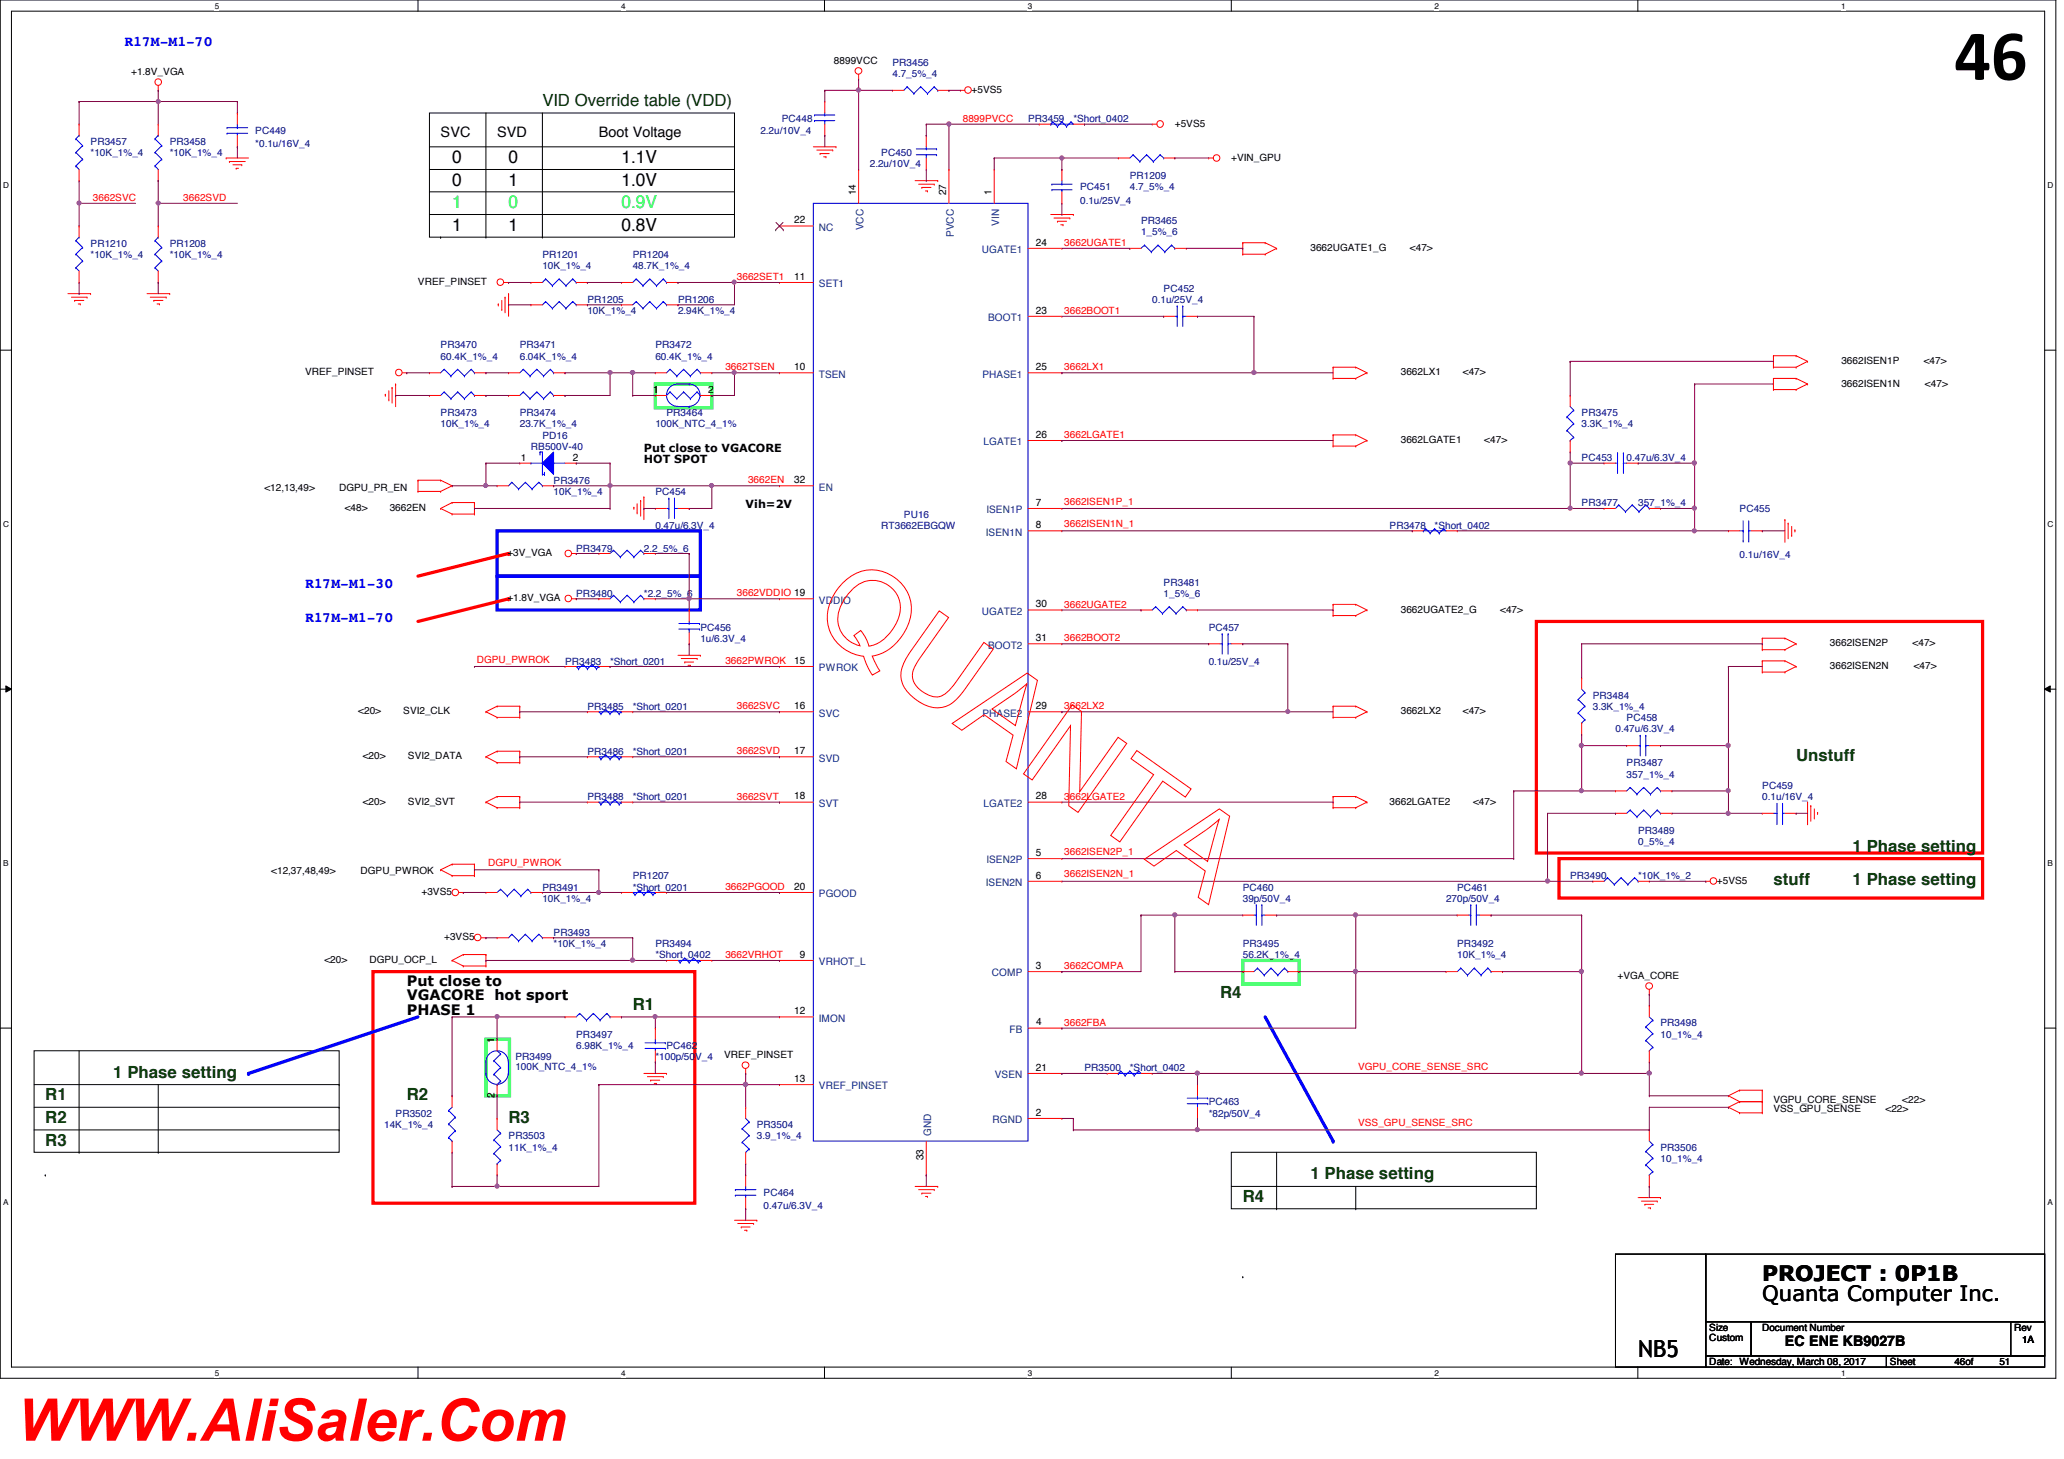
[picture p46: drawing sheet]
<svg xmlns="http://www.w3.org/2000/svg" width="297mm" height="210mm" viewBox="0 0 297 210" stroke-linecap="round" stroke-linejoin="round" font-family="sans-serif">
<defs><g id="words">
<text font-size="10.4" x="281.3" y="11.5">46</text>
<text font-size="8.5" fill="#f00" x="2.5" y="207.3">WWW.AliSaler.Com</text>
<text font-size="3.4" x="235.8" y="195.2">NB5</text>
<g font-size="3">
<text x="253.6" y="184.3">PROJECT : 0P1B</text>
<text x="253.6" y="187.2">Quanta Computer Inc.</text>
</g>
<g font-size="2.6">
<text x="65.1" y="23.5">0</text>
<text x="73.2" y="23.5">0</text>
<text x="89.4" y="23.5">1.1V</text>
<text x="65.1" y="26.7">0</text>
<text x="73.2" y="26.7">1</text>
<text x="89.4" y="26.7">1.0V</text>
<text x="65.1" y="33.2">1</text>
<text x="73.2" y="33.2">1</text>
<text x="89.4" y="33.2">0.8V</text>
</g>
<g font-size="2.6" fill="#0f0">
<text x="65.1" y="29.9">1</text>
<text x="73.2" y="29.9">0</text>
<text x="89.4" y="29.9">0.9V</text>
</g>
<g font-size="2.4" fill="#004000">
<text x="78.1" y="15.2">VID Override table (VDD)</text>
<text x="258.5" y="109.5">Unstuff</text>
<text x="266.6" y="122.5">1 Phase setting</text>
<text x="255.2" y="127.4">stuff</text>
<text x="266.6" y="127.4">1 Phase setting</text>
<text x="175.6" y="143.6">R4</text>
<text x="91.1" y="145.3">R1</text>
<text x="16.3" y="155">1 Phase setting</text>
<text x="6.5" y="158.3">R1</text>
<text x="6.5" y="161.5">R2</text>
<text x="58.5" y="158.3">R2</text>
<text x="73.2" y="161.5">R3</text>
<text x="6.5" y="164.8">R3</text>
<text x="178.9" y="172.9">R4</text>
<text x="188.6" y="169.7">1 Phase setting</text>
</g>
<g font-size="2.1" fill="#00f">
<text x="17.9" y="6.6">R17M-M1-70</text>
<text x="43.9" y="89.5">R17M-M1-70</text>
<text x="43.9" y="84.6">R17M-M1-30</text>
</g>
<g font-size="2.1">
<text x="63.4" y="19.8">SVC</text>
<text x="71.5" y="19.8">SVD</text>
<text x="86.2" y="19.8">Boot Voltage</text>
<text x="58.5" y="141.9">Put close to</text>
<text x="58.5" y="143.9">VGACORE hot sport</text>
<text x="58.5" y="146">PHASE 1</text>
<text x="256.9" y="193.7">EC ENE KB9027B</text>
</g>
<g font-size="1.6">
<text x="92.7" y="65">Put close to VGACORE</text>
<text x="92.7" y="66.6">HOT SPOT</text>
<text x="107.3" y="73.1">Vih=2V</text>
</g>
<g font-size="1.5">
<text x="123.2" y="28.1" transform="rotate(-90 123.2 28.1)">14</text>
<text x="136.2" y="28.1" transform="rotate(-90 136.2 28.1)">27</text>
<text x="142.7" y="28.1" transform="rotate(-90 142.7 28.1)">1</text>
<text x="114.3" y="32.1">22</text>
<text x="149.1" y="35.3">24</text>
<text x="114.3" y="40.3">11</text>
<text x="149.1" y="45.1">23</text>
<text x="114.3" y="53.3">10</text>
<text x="149.1" y="53.3">25</text>
<text x="94" y="56.5">1</text>
<text x="101.9" y="56.5">2</text>
<text x="149.1" y="63">26</text>
<text x="82.5" y="66.3">2</text>
<text x="114.3" y="69.5">32</text>
<text x="149.1" y="72.8">7</text>
<text x="149.1" y="76">8</text>
<text x="149.1" y="87.4">30</text>
<text x="114.3" y="95.5">15</text>
<text x="149.1" y="92.2">31</text>
<text x="114.3" y="102">16</text>
<text x="149.1" y="102">29</text>
<text x="114.3" y="108.5">17</text>
<text x="114.3" y="115">18</text>
<text x="149.1" y="115">28</text>
<text x="149.1" y="123.1">5</text>
<text x="114.3" y="128">20</text>
<text x="149.1" y="126.4">6</text>
<text x="115.1" y="137.8">9</text>
<text x="149.1" y="139.4">3</text>
<text x="114.3" y="145.9">12</text>
<text x="149.1" y="147.5">4</text>
<text x="71.2" y="150" transform="rotate(-90 71.2 150)">1</text>
<text x="114.3" y="155.7">13</text>
<text x="149.1" y="154.1">21</text>
<text x="71.2" y="158" transform="rotate(-90 71.2 158)">2</text>
<text x="149.1" y="160.5">2</text>
<text x="132.9" y="166.9" transform="rotate(-90 132.9 166.9)">33</text>
</g>
<g font-size="1.5" fill="#004080">
<text x="117.9" y="33.2">NC</text>
<text x="124.3" y="33.1" transform="rotate(-90 124.3 33.1)">VCC</text>
<text x="137.3" y="34.1" transform="rotate(-90 137.3 34.1)">PVCC</text>
<text x="143.8" y="32.5" transform="rotate(-90 143.8 32.5)">VIN</text>
<text x="117.9" y="41.3">SET1</text>
<text x="141.3" y="36.4">UGATE1</text>
<text x="142.2" y="46.2">BOOT1</text>
<text x="117.9" y="54.3">TSEN</text>
<text x="141.4" y="54.3">PHASE1</text>
<text x="141.6" y="64.1">LGATE1</text>
<text x="117.9" y="70.6">EN</text>
<text x="141.9" y="77">ISEN1N</text>
<text x="142" y="73.8">ISEN1P</text>
<text x="117.9" y="86.8">VDDIO</text>
<text x="141.3" y="88.4">UGATE2</text>
<text x="142.2" y="93.3">BOOT2</text>
<text x="117.9" y="96.6">PWROK</text>
<text x="117.9" y="103.1">SVC</text>
<text x="141.4" y="103.1">PHASE2</text>
<text x="117.9" y="109.6">SVD</text>
<text x="117.9" y="116.1">SVT</text>
<text x="141.6" y="116.1">LGATE2</text>
<text x="142" y="124.2">ISEN2P</text>
<text x="117.9" y="129.1">PGOOD</text>
<text x="141.9" y="127.5">ISEN2N</text>
<text x="117.9" y="138.9">VRHOT_L</text>
<text x="142.7" y="140.5">COMP</text>
<text x="117.9" y="147">IMON</text>
<text x="145.3" y="148.6">FB</text>
<text x="143.2" y="155.1">VSEN</text>
<text x="117.9" y="156.7">VREF_PINSET</text>
<text x="142.8" y="161.6">RGND</text>
<text x="134" y="163.4" transform="rotate(-90 134 163.4)">GND</text>
</g>
<g font-size="1.4">
<text x="18.9" y="10.8">+1.8V_VGA</text>
<text x="120" y="9.1">8899VCC</text>
<text x="139.8" y="13.4">+5VS5</text>
<text x="169.1" y="18.2">+5VS5</text>
<text x="177.2" y="23.1">+VIN_GPU</text>
<text x="60.2" y="41">VREF_PINSET</text>
<text x="188.6" y="36.1">3662UGATE1_G</text>
<text x="202.9" y="36.1">&lt;47&gt;</text>
<text x="265" y="52.4">3662ISEN1P</text>
<text x="276.9" y="52.4">&lt;47&gt;</text>
<text x="43.9" y="54">VREF_PINSET</text>
<text x="201.6" y="54">3662LX1</text>
<text x="210.5" y="54">&lt;47&gt;</text>
<text x="265" y="55.6">3662ISEN1N</text>
<text x="277" y="55.6">&lt;47&gt;</text>
<text x="201.6" y="63.8">3662LGATE1</text>
<text x="213.6" y="63.8">&lt;47&gt;</text>
<text x="38.1" y="70.6">&lt;12,13,49&gt;</text>
<text x="48.8" y="70.6">DGPU_PR_EN</text>
<text x="75" y="66.4">1</text>
<text x="49.6" y="73.5">&lt;48&gt;</text>
<text x="56.1" y="73.5">3662EN</text>
<text x="73" y="80">+3V_VGA</text>
<text x="73" y="86.5">+1.8V_VGA</text>
<text x="201.6" y="88.1">3662UGATE2_G</text>
<text x="215.9" y="88.1">&lt;47&gt;</text>
<text x="263.4" y="93">3662ISEN2P</text>
<text x="275.2" y="93">&lt;47&gt;</text>
<text x="263.4" y="96.3">3662ISEN2N</text>
<text x="275.4" y="96.3">&lt;47&gt;</text>
<text x="51.6" y="102.8">&lt;20&gt;</text>
<text x="58" y="102.8">SVI2_CLK</text>
<text x="201.6" y="102.8">3662LX2</text>
<text x="210.5" y="102.8">&lt;47&gt;</text>
<text x="52.2" y="109.3">&lt;20&gt;</text>
<text x="58.7" y="109.3">SVI2_DATA</text>
<text x="52.2" y="115.8">&lt;20&gt;</text>
<text x="58.7" y="115.8">SVI2_SVT</text>
<text x="200" y="115.8">3662LGATE2</text>
<text x="212" y="115.8">&lt;47&gt;</text>
<text x="39" y="125.7">&lt;12,37,48,49&gt;</text>
<text x="51.9" y="125.7">DGPU_PWROK</text>
<text x="60.7" y="128.8">+3VS5</text>
<text x="247.1" y="127.2">+5VS5</text>
<text x="63.9" y="135.3">+3VS5</text>
<text x="46.7" y="138.6">&lt;20&gt;</text>
<text x="53.2" y="138.6">DGPU_OCP_L</text>
<text x="232.8" y="140.8">+VGA_CORE</text>
<text x="104.2" y="152.2">VREF_PINSET</text>
<text x="255.2" y="160">VSS_GPU_SENSE</text>
<text x="255.2" y="158.7">VGPU_CORE_SENSE</text>
<text x="271.4" y="160">&lt;22&gt;</text>
<text x="273.8" y="158.7">&lt;22&gt;</text>
<text x="246" y="191.5">Size</text>
<text x="253.6" y="191.5">Document Number</text>
<text x="289.9" y="191.5">Rev</text>
<text x="246" y="196.4">Date: Wednesday, March 08, 2017</text>
<text x="246" y="193">Custom</text>
<text x="272" y="196.4">Sheet</text>
<text x="281.3" y="196.4">46of</text>
<text x="287.7" y="196.4">51</text>
<text x="291" y="193.2">1A</text>
</g>
<g font-size="1.4" fill="#000080">
<text x="128.4" y="9.5">PR3456</text>
<text x="128.4" y="11.1">4.7_5%_4</text>
<text x="112.5" y="17.6">PC448</text>
<text x="148" y="17.6">PR3459</text>
<text x="154.5" y="17.6">*Short_0402</text>
<text x="13" y="20.8">PR3457</text>
<text x="13" y="22.5">*10K_1%_4</text>
<text x="24.4" y="20.8">PR3458</text>
<text x="24.4" y="22.5">*10K_1%_4</text>
<text x="36.7" y="19.2">PC449</text>
<text x="36.7" y="21.2">*0.1u/16V_4</text>
<text x="109.4" y="19.2">2.2u/10V_4</text>
<text x="126.8" y="22.5">PC450</text>
<text x="125.2" y="24.1">2.2u/10V_4</text>
<text x="155.4" y="27.3">PC451</text>
<text x="155.4" y="29.3">0.1u/25V_4</text>
<text x="162.6" y="25.7">PR1209</text>
<text x="162.6" y="27.3">4.7_5%_4</text>
<text x="13" y="35.5">PR1210</text>
<text x="24.4" y="35.5">PR1208</text>
<text x="164.2" y="32.2">PR3465</text>
<text x="164.2" y="33.9">1_5%_6</text>
<text x="13" y="37.1">*10K_1%_4</text>
<text x="24.4" y="37.1">*10K_1%_4</text>
<text x="78.1" y="37.1">PR1201</text>
<text x="78.1" y="38.7">10K_1%_4</text>
<text x="91.1" y="37.1">PR1204</text>
<text x="91.1" y="38.7">48.7K_1%_4</text>
<text x="167.5" y="42">PC452</text>
<text x="84.5" y="43.6">PR1205</text>
<text x="84.5" y="45.2">10K_1%_4</text>
<text x="97.6" y="43.6">PR1206</text>
<text x="97.6" y="45.2">2.94K_1%_4</text>
<text x="165.8" y="43.6">0.1u/25V_4</text>
<text x="63.4" y="50.1">PR3470</text>
<text x="63.4" y="51.7">60.4K_1%_4</text>
<text x="74.8" y="50.1">PR3471</text>
<text x="74.8" y="51.7">6.04K_1%_4</text>
<text x="94.3" y="50.1">PR3472</text>
<text x="94.3" y="51.7">60.4K_1%_4</text>
<text x="63.4" y="59.9">PR3473</text>
<text x="74.8" y="59.9">PR3474</text>
<text x="95.9" y="59.9">PR3464</text>
<text x="227.6" y="59.9">PR3475</text>
<text x="63.4" y="61.5">10K_1%_4</text>
<text x="74.8" y="61.5">23.7K_1%_4</text>
<text x="76.4" y="64.7">RB500V-40</text>
<text x="78.1" y="63.1">PD16</text>
<text x="94.3" y="61.5">100K_NTC_4_1%</text>
<text x="227.6" y="61.5">3.3K_1%_4</text>
<text x="79.7" y="69.6">PR3476</text>
<text x="79.7" y="71.2">10K_1%_4</text>
<text x="94.3" y="71.2">PC454</text>
<text x="227.6" y="66.4">PC453</text>
<text x="234.1" y="66.4">0.47u/6.3V_4</text>
<text x="94.3" y="76.1">0.47u/6.3V_4</text>
<text x="126.8" y="76.1">RT3662EBGQW</text>
<text x="130.1" y="74.5">PU16</text>
<text x="200" y="76.1">PR3478</text>
<text x="206.5" y="76.1">*Short_0402</text>
<text x="227.6" y="72.9">PR3477</text>
<text x="235.7" y="72.9">357_1%_4</text>
<text x="250.4" y="73.7">PC455</text>
<text x="82.9" y="79.4">PR3479</text>
<text x="92.7" y="79.4">2.2_5%_6</text>
<text x="250.4" y="80.3">0.1u/16V_4</text>
<text x="82.9" y="85.9">PR3480</text>
<text x="92.7" y="85.9">*2.2_5%_6</text>
<text x="167.5" y="84.2">PR3481</text>
<text x="167.5" y="85.9">1_5%_6</text>
<text x="81.3" y="95.6">PR3483</text>
<text x="87.8" y="95.6">*Short_0201</text>
<text x="100.8" y="90.8">PC456</text>
<text x="100.8" y="92.4">1u/6.3V_4</text>
<text x="173.9" y="90.8">PC457</text>
<text x="173.9" y="95.6">0.1u/25V_4</text>
<text x="229.2" y="100.5">PR3484</text>
<text x="84.5" y="102.1">PR3485</text>
<text x="91.1" y="102.1">*Short_0201</text>
<text x="229.2" y="102.1">3.3K_1%_4</text>
<text x="232.5" y="105.4">0.47u/6.3V_4</text>
<text x="234.1" y="103.8">PC458</text>
<text x="84.5" y="108.6">PR3486</text>
<text x="91.1" y="108.6">*Short_0201</text>
<text x="234.1" y="110.2">PR3487</text>
<text x="234.1" y="111.9">357_1%_4</text>
<text x="253.6" y="113.5">PC459</text>
<text x="84.5" y="115.1">PR3488</text>
<text x="91.1" y="115.1">*Short_0201</text>
<text x="253.6" y="115.1">0.1u/16V_4</text>
<text x="235.8" y="120">PR3489</text>
<text x="235.8" y="121.6">0_5%_4</text>
<text x="78.1" y="128.1">PR3491</text>
<text x="78.1" y="129.8">10K_1%_4</text>
<text x="91.1" y="126.5">PR1207</text>
<text x="91.1" y="128.1">*Short_0201</text>
<text x="178.9" y="128.1">PC460</text>
<text x="178.9" y="129.8">39p/50V_4</text>
<text x="208.1" y="129.8">270p/50V_4</text>
<text x="209.7" y="128.1">PC461</text>
<text x="226" y="126.5">PR3490</text>
<text x="235.8" y="126.5">*10K_1%_2</text>
<text x="79.7" y="134.6">PR3493</text>
<text x="79.7" y="136.3">*10K_1%_4</text>
<text x="94.3" y="136.3">PR3494</text>
<text x="94.3" y="137.9">*Short_0402</text>
<text x="178.9" y="136.3">PR3495</text>
<text x="178.9" y="137.9">56.2K_1%_4</text>
<text x="209.7" y="136.3">PR3492</text>
<text x="209.7" y="137.9">10K_1%_4</text>
<text x="82.9" y="149.3">PR3497</text>
<text x="239" y="147.7">PR3498</text>
<text x="239" y="149.3">10_1%_4</text>
<text x="74.2" y="152.5">PR3499</text>
<text x="74.2" y="154">100K_NTC_4_1%</text>
<text x="82.9" y="150.9">6.98K_1%_4</text>
<text x="94.3" y="152.5">*100p/50V_4</text>
<text x="95.9" y="150.9">PC462</text>
<text x="156.1" y="154.1">PR3500</text>
<text x="162.6" y="154.1">*Short_0402</text>
<text x="56.9" y="160.7">PR3502</text>
<text x="173.9" y="159">PC463</text>
<text x="173.9" y="160.7">*82p/50V_4</text>
<text x="55.3" y="162.3">14K_1%_4</text>
<text x="73.2" y="163.9">PR3503</text>
<text x="73.2" y="165.5">11K_1%_4</text>
<text x="108.9" y="162.3">PR3504</text>
<text x="108.9" y="163.9">3.9_1%_4</text>
<text x="239" y="165.5">PR3506</text>
<text x="239" y="167.1">10_1%_4</text>
<text x="109.9" y="172">PC464</text>
<text x="109.9" y="174">0.47u/6.3V_4</text>
</g>
<g font-size="1.4" fill="#f00">
<text x="138.6" y="17.5">8899PVCC</text>
<text x="13.4" y="28.9">3662SVC</text>
<text x="26.4" y="28.9">3662SVD</text>
<text x="153.2" y="35.4">3662UGATE1</text>
<text x="106" y="40.3">3662SET1</text>
<text x="153.2" y="45.2">3662BOOT1</text>
<text x="104.4" y="53.3">3662TSEN</text>
<text x="153.2" y="53.3">3662LX1</text>
<text x="153.2" y="63">3662LGATE1</text>
<text x="107.7" y="69.6">3662EN</text>
<text x="153.2" y="75.8">3662ISEN1N_1</text>
<text x="153.2" y="72.6">3662ISEN1P_1</text>
<text x="106" y="85.8">3662VDDIO 19</text>
<text x="153.2" y="87.4">3662UGATE2</text>
<text x="68.6" y="95.3">DGPU_PWROK</text>
<text x="104.4" y="95.5">3662PWROK</text>
<text x="153.2" y="92.3">3662BOOT2</text>
<text x="106" y="102.1">3662SVC</text>
<text x="153.2" y="102.1">3662LX2</text>
<text x="106" y="108.5">3662SVD</text>
<text x="106" y="115.1">3662SVT</text>
<text x="153.2" y="115.1">3662LGATE2</text>
<text x="70.3" y="124.6">DGPU_PWROK</text>
<text x="153.2" y="123">3662ISEN2P_1</text>
<text x="104.4" y="128.1">3662PGOOD</text>
<text x="153.2" y="126.2">3662ISEN2N_1</text>
<text x="104.4" y="137.8">3662VRHOT</text>
<text x="153.2" y="139.4">3662COMPA</text>
<text x="153.2" y="147.6">3662FBA</text>
<text x="195.4" y="153.9">VGPU_CORE_SENSE_SRC</text>
<text x="195.4" y="162">VSS_GPU_SENSE_SRC</text>
</g>
<g font-size="1.2">
<text x="30.9" y="1.2">5</text>
<text x="89.4" y="1.2">4</text>
<text x="147.9" y="1.2">3</text>
<text x="206.5" y="1.2">2</text>
<text x="265" y="1.2">1</text>
<text x=".5" y="27.1">D</text>
<text x="294.7" y="27.1">D</text>
<text x=".5" y="75.8">C</text>
<text x="294.7" y="75.8">C</text>
<text x=".5" y="124.6">B</text>
<text x="294.7" y="124.6">B</text>
<text x=".5" y="173.4">A</text>
<text x="294.7" y="173.4">A</text>
<text x="30.9" y="197.9">5</text>
<text x="89.4" y="197.9">4</text>
<text x="147.9" y="197.9">3</text>
<text x="206.5" y="197.9">2</text>
<text x="265" y="197.9">1</text>
</g>
</g></defs>
<path d="M0 0h295.9v198.3h-295.9zM1.6 1.6h292.7v195.1h-292.7z" fill="none" stroke="#000" stroke-width=".14"/>
<g fill="#fff">
<path d="M30.9 .2h.6v1.3h-.6z"/>
<path d="M30.9 196.8h.6v1.4h-.6z"/>
</g>
<path d="M60.2 0v1.6M60.2 196.7v1.6" fill="none" stroke="#000" stroke-width=".14"/>
<g fill="#fff">
<path d="M89.4 .2h.6v1.3h-.6z"/>
<path d="M89.4 196.8h.6v1.4h-.6z"/>
</g>
<path d="M118.7 0v1.6M118.7 196.7v1.6" fill="none" stroke="#000" stroke-width=".14"/>
<g fill="#fff">
<path d="M147.9 .2h.6v1.3h-.6z"/>
<path d="M147.9 196.8h.6v1.4h-.6z"/>
</g>
<path d="M177.2 0v1.6M177.2 196.7v1.6" fill="none" stroke="#000" stroke-width=".14"/>
<g fill="#fff">
<path d="M206.5 .2h.5v1.3h-.5z"/>
<path d="M206.5 196.8h.5v1.4h-.5z"/>
</g>
<path d="M235.7 0v1.6M235.7 196.7v1.6" fill="none" stroke="#000" stroke-width=".14"/>
<g fill="#fff">
<path d="M265 .2h.6v1.3h-.6z"/>
<path d="M265 196.8h.6v1.4h-.6z"/>
<path d="M.5 26h.8v1.3h-.8z"/>
<path d="M294.7 26h.8v1.3h-.8z"/>
<path d="M.5 74.8h.8v1.3h-.8z"/>
<path d="M294.7 74.8h.8v1.3h-.8z"/>
</g>
<path d="M0 50.4h1.6M294.3 50.4h1.6" fill="none" stroke="#000" stroke-width=".14"/>
<g fill="#fff">
<path d="M.5 123.5h.7v1.3h-.7z"/>
<path d="M294.7 123.5h.7v1.3h-.7z"/>
</g>
<path d="M0 99.1h1.6M.8 98.7l.8 .4-.8 .5zM294.3 99.1h1.6M294.3 99.1l.8-.4v.9z" fill="none" stroke="#000" stroke-width=".14"/>
<path d="M.8 98.7l.8 .4-.8 .5zM294.3 99.1l.8-.4v.9z" fill="#000"/>
<g fill="#fff">
<path d="M.5 172.3h.7v1.3h-.7z"/>
<path d="M294.7 172.3h.7v1.3h-.7z"/>
</g>
<g fill="none" stroke="#000" stroke-width=".14">
<path d="M0 147.9h1.6M4.9 151.2h43.9v14.6h-43.9zM4.9 159.3h43.9M4.9 156h43.9M11.4 151.2v14.6M22.8 156v9.8M48.8 159.3h.1M48.8 156h.1M294.3 147.9h1.6M4.9 162.6h43.9M6.5 169h.1M11.4 165.8h.1"/>
<path d="M22.8 165.8h.1M48.8 162.6h.1M177.2 165.8h43.9v8.1h-43.9zM177.2 170.7h43.9M183.7 173.9h.1M183.7 165.8v8.1M195.1 173.9h.1M195.1 170.7v3.2M221.1 170.7h.1M178.9 183.7h.1"/>
</g>
<path d="M221.1 89.4h64.2v33.3h-64.2zM53.7 139.8h46.3v33.3h-46.3zM224.4 123.5h60.9v5.7h-60.9z" fill="none" stroke="#f00" stroke-width=".47"/>
<path d="M60.2 146.3l-24.4 8.1" fill="none" stroke="#00f" stroke-width=".47"/>
<circle cx="35.8" cy="154.4" r=".23" fill="#00f"/>
<path d="M182.1 146.3l9.8 17.9" fill="none" stroke="#00f" stroke-width=".47"/>
<circle cx="191.9" cy="164.2" r=".23" fill="#00f"/>
<g fill="none" stroke="#000" stroke-width=".14">
<path d="M61.8 16.3h43.9v17.8h-43.9zM69.9 16.3v17.8M78.1 16.3v17.8M61.8 30.9h43.9M61.8 24.4h43.9M61.8 27.6h43.9M61.8 21.1h43.9M63.4 34.1h.1M69.9 34.1h.1M78.1 34.1h.1M105.7 30.9h.1M105.7 24.4h.1"/>
<path d="M105.7 27.6h.1M105.7 21.1h.1"/>
</g>
<path d="M71.5 76.4h29.3v6.5h-29.3z" fill="none" stroke="#00f" stroke-width=".47"/>
<path d="M73.2 79.6l-13 3.3" fill="none" stroke="#f00" stroke-width=".47"/>
<circle cx="73.2" cy="79.6" r=".23" fill="#f00"/>
<path d="M71.5 82.9h29.3v4.9h-29.3z" fill="none" stroke="#00f" stroke-width=".47"/>
<path d="M73.2 86.1l-13 3.3" fill="none" stroke="#f00" stroke-width=".47"/>
<circle cx="73.2" cy="86.1" r=".23" fill="#f00"/>
<path d="M94.3 55.2h8.1v3.5h-8.1zM178.9 138.2h8.1v3.4h-8.1zM69.9 149.5h3.4v8.1h-3.4z" fill="none" stroke="#00ff40" stroke-width=".47"/>
<g fill="none" stroke="#f00" stroke-width=".14">
<path d="M22.8 13h.1M22.8 12.3v.7M118.7 14.6h.1M118.7 19.5h.1M118.7 14.6v1.7M118.7 17.9v1.6M123.6 11.3h.1M123.6 10.7v.6M128.4 13h.1M128.4 13h1.7M133.3 19.5h.1M133.3 19.5v1.6"/>
<path d="M135 13h1.6M136.6 13h.1M138.2 13h.1M138.2 13h.6M149.6 17.9h1.6M149.6 17.9h.1M154.5 17.9h1.6M156.1 17.9h.1M165.8 17.9h.1M165.8 17.9h.7M11.4 32.5h.1M11.4 32.5v1.6"/>
<path d="M11.4 39v1.6M32.6 22.7h.1M32.6 22.7h3.2M33 23.2h.1M33 23.2h2.3M33.5 23.7h1.3M34 24.2h.3M34 24.2h.1M34.8 23.7h.1M112.2 32.5h4.8M112.2 32.5h.1M117 21.1h3.3"/>
<path d="M117.6 21.6h2.2M118 22.1h.1M118 22.1h1.3M118.5 22.6h.4M118.9 22.6h.1M119.8 21.6h.1M120.3 21.1h.1M123.6 24.4h.1M123.6 24.4v4.9M131.7 26h3.3M132.2 26.5h2.2M132.7 27h.1"/>
<path d="M132.7 27h1.3M133.2 27.5h.3M133.3 24.4h.1M133.3 22.7v1.7M133.5 27.5h.1M134.4 26.5h.1M135 26h.1M136.6 24.4h.1M136.6 24.4v4.9M143.1 24.4h.1M143.1 24.4v4.9M148 35.7h4.8"/>
<path d="M151.2 30.9h3.3M151.7 31.4h2.3M152.2 31.8h.1M152.2 31.8h1.3M152.7 32.3h.3M152.8 35.7h.1M153 32.3h.1M154 31.4h.1M154.5 30.9h.1M173.9 22.7h.1M173.9 22.7h.7M178.9 36.6h3.2"/>
<path d="M178.9 36.6h.1M178.9 34.9h.1M178.9 34.9v1.7M178.9 34.9h3.2M182.1 36.6h.1M182.1 34.9h.1M182.1 34.9l1.6 .8M183.7 35.7h.1M183.7 35.7l-1.6 .9M9.8 42.2h3.2M10.3 42.8h2.2M10.7 43.2h.1"/>
<path d="M10.7 43.2h1.4M11.3 43.7h.3M11.4 40.6h.1M11.6 43.7h.1M12.5 42.8h.1M13 42.2h.1M21.2 42.2h3.2M21.6 42.8h2.3M22.1 43.2h1.3M22.1 43.2h.1M22.6 43.7h.3M22.9 43.7h.1"/>
<path d="M23.9 42.8h.1M24.4 42.2h.1M55.5 56.7h.1M55.5 56.7v.3M56 57.5h.1M56 56.2v1.3M56.4 55.8h.1M56.4 55.8v2.2M56.9 55.2h.1M56.9 55.2v3.3M57.9 53.6h.6M58.5 53.6h.1"/>
<path d="M71.7 43.7h.1M71.7 43.7v.3M72.2 44.5h.1M72.2 43.2v1.3M72.5 40.6h.7M72.7 42.8h.1M72.7 42.8v2.2M73.2 53.6h1.6M73.2 42.2h.1M73.2 40.6h.1M73.2 53.6h.1M73.2 42.2v3.3"/>
<path d="M76.4 40.6h.1M76.4 40.6h1.7M79.7 53.6h1.6M81.3 53.6h.1M82.9 40.6h1.6M84.5 40.6h.1M112.2 40.6h4.8M112.2 53.6h4.8M112.2 40.6h.1M112.2 53.6h.1M148 53.6h4.8M148 45.5h4.8"/>
<path d="M152.8 45.5h.1M152.8 53.6h.1M191.9 54.4h3.2M191.9 54.4h.1M191.9 52.8h.1M191.9 52.8v1.6M191.9 52.8h3.2M195.1 54.4h.1M195.1 52.8h.1M195.1 52.8l1.6 .8M196.7 53.6h.1M196.7 53.6l-1.6 .8"/>
<path d="M255.2 56h3.3M255.2 52.8h3.3M255.2 56h.1M255.2 54.4h.1M255.2 52.8h.1M255.2 51.2h.1M255.2 51.2v1.6M255.2 54.4v1.6M255.2 54.4h3.3M255.2 51.2h3.3M258.5 56h.1M258.5 54.4h.1"/>
<path d="M258.5 52.8h.1M258.5 51.2h.1M258.5 54.4l1.6 .8M258.5 51.2l1.6 .8M260.1 55.2h.1M260.1 52h.1M260.1 55.2l-1.6 .8M260.1 52l-1.6 .8M60.2 70.7h3.2M60.2 70.7h.1M60.2 69.1h.1M60.2 69.1h3.2"/>
<path d="M60.2 69.1v1.6M63.4 69.1h.1M63.4 70.7h.1M63.4 73.2h.1M63.4 69.1l1.7 .8M63.4 73.2l1.7 .8M65.1 72.3h3.2M65.1 69.9h.1M65.1 74h.1M65.1 72.3h.1M65.1 69.9l-1.7 .8M65.1 74h3.2"/>
<path d="M65.1 72.3l-1.7 .9M68.3 74h.1M68.3 72.3h.1M68.3 72.3v1.7M82.3 79.6h.6M82.9 79.6h.1M91.2 73h.1M91.2 73v.3M91.7 73.8h.1M91.7 72.5v1.3M92.2 72h.1M92.2 72v2.3"/>
<path d="M92.7 71.5h.1M92.7 71.5v3.3M112.2 69.9h4.8M112.2 69.9h.1M148 73.2h4.8M148 76.4h4.8M148 63.4h4.8M152.8 73.2h.1M152.8 76.4h.1M152.8 63.4h.1M191.9 64.2h3.2M191.9 64.2h.1"/>
<path d="M191.9 62.6h.1M191.9 62.6v1.6M191.9 62.6h3.2M195.1 64.2h.1M195.1 62.6h.1M195.1 62.6l1.6 .8M196.7 63.4h.1M196.7 63.4l-1.6 .8M256.9 74.8h.1M256.9 74.8v3.2M257.3 75.3h.1M257.3 75.3v2.2"/>
<path d="M257.8 77h.1M257.8 75.7v1.3M258.3 76.2h.1M258.3 76.2v.3M82.3 86.1h.6M82.9 86.1h.1M86.2 86.1h1.6M86.2 86.1h.1M92.7 86.1h1.6M94.3 86.1h.1M97.6 94.3h3.2M98 94.7h2.3"/>
<path d="M98.5 95.2h.1M98.5 95.2h1.3M99 95.7h.4M99.4 95.7h.1M100.3 94.7h.1M100.8 94.3h.1M112.2 86.1h4.8M112.2 95.9h4.8M112.2 86.1h.1M112.2 95.9h.1M148 87.8h4.8M148 92.6h4.8"/>
<path d="M152.8 87.8h.1M152.8 92.6h.1M191.9 88.6h3.2M191.9 88.6h.1M191.9 87h.1M191.9 87v1.6M191.9 87h3.2M195.1 88.6h.1M195.1 87h.1M195.1 87l1.6 .8M196.7 87.8h.1M196.7 87.8l-1.6 .8"/>
<path d="M253.6 93.5h3.3M253.6 96.7h3.3M253.6 93.5h.1M253.6 91.8h.1M253.6 96.7h.1M253.6 95.1h.1M253.6 91.8v1.7M253.6 95.1v1.6M253.6 91.8h3.3M253.6 95.1h3.3M256.9 93.5h.1M256.9 91.8h.1"/>
<path d="M256.9 96.7h.1M256.9 95.1h.1M256.9 91.8l1.6 .8M256.9 95.1l1.6 .8M258.5 92.6h.1M258.5 95.9h.1M258.5 92.6l-1.6 .9M258.5 95.9l-1.6 .8M69.9 102.4h.1M69.9 108.9h.1M69.9 115.4h.1M69.9 102.4l1.6 .8"/>
<path d="M69.9 108.9l1.6 .8M69.9 115.4l1.6 .8M71.5 101.6h3.3M71.5 108.1h3.3M71.5 114.6h3.3M71.5 103.2h.1M71.5 101.6h.1M71.5 109.7h.1M71.5 108.1h.1M71.5 116.2h.1M71.5 114.6h.1M71.5 103.2h3.3"/>
<path d="M71.5 101.6l-1.6 .8M71.5 109.7h3.3M71.5 108.1l-1.6 .8M71.5 116.2h3.3M71.5 114.6l-1.6 .8M74.8 103.2h.1M74.8 101.6h.1M74.8 109.7h.1M74.8 108.1h.1M74.8 116.2h.1M74.8 114.6h.1M74.8 101.6v1.6"/>
<path d="M74.8 108.1v1.6M74.8 114.6v1.6M112.2 102.4h4.8M112.2 108.9h4.8M112.2 115.4h4.8M112.2 102.4h.1M112.2 108.9h.1M112.2 115.4h.1M148 102.4h4.8M148 115.4h4.8M152.8 102.4h.1M152.8 115.4h.1"/>
<path d="M191.9 103.2h3.2M191.9 116.2h3.2M191.9 103.2h.1M191.9 101.6h.1M191.9 116.2h.1M191.9 114.6h.1M191.9 101.6h3.2M191.9 114.6h3.2M191.9 101.6v1.6M191.9 114.6v1.6M195.1 103.2h.1M195.1 101.6h.1"/>
<path d="M195.1 116.2h.1M195.1 114.6h.1M195.1 101.6l1.6 .8M195.1 114.6l1.6 .8M196.7 102.4h.1M196.7 115.4h.1M196.7 102.4l-1.6 .8M196.7 115.4l-1.6 .8M234.1 107.3h1.7M234.1 107.3h.1M237.4 107.3h1.6M239 107.3h.1"/>
<path d="M260.1 115.4h.1M260.1 115.4v3.3M260.6 115.9h.1M260.6 115.9v2.3M261.1 117.7h.1M261.1 116.4v1.3M261.6 116.9h.1M261.6 116.9v.3M63.4 125.1h.1M63.4 125.1l1.7 .9M65.1 124.3l-1.7 .8M65.1 126h3.2"/>
<path d="M65.1 124.3h.1M65.1 126h.1M65.1 138.2h.1M65.1 124.3h3.2M65.1 138.2l1.6 .8M66 128.4h.7M66.7 139h.1M66.7 137.3h.1M66.7 128.4h.1M66.7 139h3.2M66.7 137.3l-1.6 .9M66.7 137.3h3.2"/>
<path d="M68.3 124.3h.1M68.3 126h.1M68.3 124.3v1.7M69.3 134.9h.6M69.9 139h.1M69.9 137.3h.1M69.9 134.9h.1M69.9 137.3v1.7M112.2 128.4h4.8M112.2 138.2h4.8M112.2 138.2h.1M112.2 128.4h.1"/>
<path d="M148 126.8h4.8M148 123.5h4.8M148 139.8h4.8M152.8 126.8h.1M152.8 123.5h.1M152.8 139.8h.1M229.2 126.8h1.6M229.2 126.8h.1M235.8 126.8h1.6M237.4 126.8h.1M245.5 126.8h.6M245.5 126.8h.1"/>
<path d="M65.1 157.6h.1M65.1 157.6v1.7M92.7 154.4h3.2M93.2 154.9h2.3M93.6 155.4h.1M93.6 155.4h1.4M94.1 155.9h.4M94.3 152.8h.1M94.3 147.9h.1M94.3 147.9v1.6M94.3 151.2v1.6M94.5 155.9h.1"/>
<path d="M95.5 154.9h.1M95.9 154.4h.1M107.3 154.4h.1M107.3 159.3h.1M107.3 153.8v.6M107.3 159.3v1.6M112.2 146.3h4.8M112.2 156h4.8M112.2 146.3h.1M112.2 156h.1M148 154.4h4.8M148 147.9h4.8"/>
<path d="M152.8 154.4h.1M152.8 147.9h.1M159.3 154.4h1.6M159.3 154.4h.1M164.2 154.4h1.6M165.8 154.4h.1M237.4 143h.1M237.4 142.4v.6M248.7 159.3h.1M248.7 157.6h.1M248.7 159.3l1.7 .8M248.7 157.6l1.7 .9"/>
<path d="M250.4 158.5h.1M250.4 156.8h.1M250.4 158.5h3.2M250.4 158.5l-1.7 .8M250.4 156.8l-1.7 .8M250.4 156.8h3.2M253.6 158.5h.1M253.6 156.8h.1M253.6 156.8v3.3M65.1 165.8h.1M65.1 164.2v1.6M71.5 160.9h.1"/>
<path d="M71.5 169h.1M71.5 160.9v1.7M71.5 167.4v1.6M105.7 175.6h3.2M106.2 176h2.3M106.7 176.5h.1M106.7 176.5h1.2M107.1 177h.4M107.3 167.4h.1M107.3 165.8v1.6M107.5 177h.1M108.5 176h.1"/>
<path d="M108.9 175.6h.1M131.7 170.7h3.3M132.2 171.2h2.2M132.7 171.7h.1M132.7 171.7h1.3M133.2 172.1h.3M133.3 169h.1M133.3 164.2v4.8M133.5 172.1h.1M134.4 171.2h.1M135 170.7h.1M148 160.9h4.8"/>
<path d="M152.8 160.9h.1M235.8 172.3h3.2M236.2 172.8h2.3M236.7 173.3h1.3M236.7 173.3h.1M237.2 173.8h.3M237.5 173.8h.1M238.5 172.8h.1M239 172.3h.1M250.4 160.1h.1M250.4 160.1h3.2M253.6 160.1h.1"/>
<circle cx="22.8" cy="11.8" r=".47"/>
<circle cx="123.6" cy="10.2" r=".48"/>
<circle cx="139.3" cy="12.9" r=".47"/>
<circle cx="166.9" cy="17.8" r=".48"/>
<circle cx="175.1" cy="22.7" r=".47"/>
<circle cx="57.4" cy="53.6" r=".47"/>
<circle cx="72" cy="40.6" r=".47"/>
<circle cx="81.8" cy="79.6" r=".47"/>
<circle cx="81.8" cy="86.1" r=".47"/>
<circle cx="65.5" cy="128.4" r=".47"/>
<circle cx="68.7" cy="134.9" r=".47"/>
<circle cx="246.6" cy="126.7" r=".47"/>
<circle cx="107.3" cy="153.2" r=".48"/>
<circle cx="237.3" cy="141.9" r=".48"/>
</g>
<path d="M232.5 180.4h13v16.3h-13zM245.5 180.4h48.8v9.8h-48.8zM245.5 190.2h6.5v4.9h-6.5zM245.5 195.1h26v1.6h-26zM252 190.2h42.3v4.9h-42.3zM271.5 195.1h22.8v1.6h-22.8zM289.4 190.2h4.9v4.9h-4.9z" fill="none" stroke="#000" stroke-width=".14"/>
<g fill="none" stroke="#00f" stroke-width=".14">
<path d="M117.2 17.4h2.9M117.2 16.6h2.9M117.2 17.4h.1M117.2 16.6h.1M118.7 16.6h.1M118.7 17.4h.1M118.7 16.3v.3M118.7 17.4v.5M130.6 12.5h.1M130.6 12.5l.9 1M130.6 12.5l-.5 .5M131.5 13.5h.1"/>
<path d="M132.5 12.5l-1 1M132.5 12.5h.1M132.5 12.5l1 1M133.5 13.5h.1M134.4 12.5l-.9 1M134.4 12.5h.1M134.4 12.5l.6 .5M135 13h.1M151.2 17.9h.1M151.5 17.5h.1M151.5 17.5l-.3 .4M151.5 17.5l.7 .7"/>
<path d="M152.2 18.2h.1M152.8 17.5h.1M152.8 17.5l-.6 .7M152.8 17.5l.7 .7M153.5 18.2h.1M154.1 17.5h.1M154.1 17.5l-.6 .7M154.1 17.5l.4 .4h-3.3M10.9 38.5l.5 .5M10.9 38.5h.1M10.9 36.6h.1M10.9 34.6h.1"/>
<path d="M10.9 36.6l1 .9M10.9 34.6l1 1M11.4 34.1h.1M11.4 34.1l-.5 .5M11.9 37.5l-1 1M11.9 35.6l-1 1M11.9 37.5h.1M11.9 35.6h.1M117 29.3h31v134.9h-31zM131.9 22.3h2.9M131.9 21.4h2.9M133.3 21.4h.1"/>
<path d="M133.3 22.3h.1M133.3 21.1v.3M133.3 22.3v.4M134.8 22.3h.1M134.8 21.4h.1M75.3 53.1l-.5 .5M75.3 53.1h.1M75.3 53.1l1 1M76.3 54.1h.1M77.3 53.1h.1M77.3 53.1l.9 1M77.3 53.1l-1 1"/>
<path d="M78.2 54.1h.1M78.5 40.1h.1M78.5 40.1l1 1M78.5 40.1l-.4 .5M79.2 53.1l-1 1M79.2 53.1h.1M79.2 53.1l.5 .5M79.5 41.1h.1M79.7 53.6h.1M80.5 40.1h.1M80.5 40.1l.9 1M80.5 40.1l-1 1"/>
<path d="M81.4 41.1h.1M82.4 40.1h.1M82.4 40.1l.5 .5M82.4 40.1l-1 1M82.9 40.6h.1M88.3 85.6h.1M88.3 85.6l1 1M88.3 85.6l-.5 .5M89.3 86.6h.1M90.3 85.6h.1M90.3 85.6l.9 1M90.3 85.6l-1 1"/>
<path d="M91.2 86.6h.1M92.2 85.6h.1M92.2 85.6l.5 .5M92.2 85.6l-1 1M92.7 86.1h.1M235.8 107.3h.2M236 107.3h.1M236 105.8h.1M236 105.8v3M236.9 105.8h.1M236.9 107.3h.1M236.9 105.8v3"/>
<path d="M236.9 107.3h.5M231.3 126.3l-.5 .5M231.3 126.3h.1M231.3 126.3l1 1M232.3 127.3h.1M233.3 126.3l-1 1M233.3 126.3h.1M233.3 126.3l1 1M234.3 127.3h.1M235.2 126.3l-.9 1M235.2 126.3h.1M235.2 126.3l.6 .5"/>
<path d="M235.8 126.8h.1M64.6 159.8h.1M64.6 159.8l.9 .9M65.1 159.3l-.5 .5M92.8 150h3M92.8 150.8h3M94.3 150.8h.1M94.3 150h.1M94.3 149.5v.5M94.3 150.8v.4M95.8 150h.1M95.8 150.8h.1"/>
<path d="M160.9 154.4h.1M161.3 154.1h.1M161.3 154.1l-.4 .3M161.3 154.1l.6 .6M161.9 154.7h.1M162.6 154.1h.1M162.6 154.1l-.7 .6M162.6 154.1l.6 .6M163.2 154.7h.1M163.9 154.1l.3 .3h-3.3M163.9 154.1h.1M163.9 154.1l-.7 .6"/>
<path d="M64.6 161.7h.1M64.6 163.7h.1M64.6 161.7l.9 1M64.6 163.7l.5 .5M65.1 164.2h.1M65.5 160.7h.1M65.5 162.7h.1M65.5 160.7l-.9 1M65.5 162.7l-.9 1M71.1 164h.1M71.1 165.9h.1M71.1 164l.9 1"/>
<path d="M71.1 165.9l.9 1M71.5 167.4h.1M71.5 162.6l.5 .4M72 163h.1M72 165h.1M72 166.9h.1M72 163l-.9 1M72 165l-.9 .9M72 166.9l-.5 .5M106.8 162.4h.1M106.8 164.3h.1M106.8 162.4l1 1"/>
<path d="M106.8 164.3l1 1M107.3 165.8h.1M107.3 160.9l.5 .5M107.8 161.4h.1M107.8 163.4h.1M107.8 165.3h.1M107.8 161.4l-1 1M107.8 163.4l-1 .9M107.8 165.3l-.5 .5"/>
</g>
<path d="M111.6 33.1h.1M111.7 32l1 1.1M112.7 32l-1.1 1.1M112.7 33.1h.1" fill="none" stroke="#804000" stroke-width=".14"/>
<path d="M79.7 65v3.2l-1.6-1.6z" fill="#00f"/>
<g fill="none" stroke="#00f" stroke-width=".14">
<path d="M10.9 20h.1M10.9 20l1 1M11.4 19.5h.1M11.4 19.5l-.5 .5M22.3 20h.1M22.3 20l1 1M22.8 19.5h.1M22.8 19.5l-.5 .5M32.7 18.4h.1M32.7 19.2h.1M32.7 18.4h2.9M32.7 19.2h2.9"/>
<path d="M34.2 19.2h.1M34.2 18.4h.1M34.2 17.9v.5M34.2 19.2v.3M10.9 23.9l.5 .5M10.9 23.9h.1M10.9 21.9h.1M10.9 21.9l1 1M11.9 22.9l-1 1M11.9 21l-1 .9M11.9 22.9h.1M11.9 21h.1"/>
<path d="M22.3 38.5l.5 .5M22.3 23.9l.5 .5M22.3 38.5h.1M22.3 36.6h.1M22.3 34.6h.1M22.3 23.9h.1M22.3 21.9h.1M22.3 36.6l1 .9M22.3 34.6l1 1M22.3 21.9l1 1M22.8 34.1h.1M22.8 34.1l-.5 .5"/>
<path d="M23.3 37.5l-1 1M23.3 35.6l-1 1M23.3 22.9l-1 1M23.3 21l-1 .9M23.3 37.5h.1M23.3 35.6h.1M23.3 22.9h.1M23.3 21h.1M151.4 26.5h2.9M151.4 27.3h2.9M151.4 26.5h.1M151.4 27.3h.1"/>
<path d="M152.8 27.3h.1M152.8 26.5h.1M152.8 26v.5M152.8 27.3v.3M163.1 22.3l-.5 .4M163.1 22.3h.1M163.1 22.3l.9 .9M164 23.2h.1M164.7 35.3l-.5 .4M164.7 35.3h.1M164.7 35.3l1 .9M165 22.3h.1"/>
<path d="M165 22.3l1 .9M165 22.3l-1 .9M165.7 36.2h.1M166 23.2h.1M166.7 35.3l-1 .9M166.7 35.3h.1M166.7 35.3l.9 .9M167 22.3l-1 .9M167 22.3h.1M167 22.3l.5 .4M167.5 22.7h.1M167.6 36.2h.1"/>
<path d="M168.6 35.3l-1 .9M168.6 35.3h.1M168.6 35.3l.5 .4M169.1 35.7h.1M63.9 53.1l-.5 .5M63.9 56.4l-.5 .5M63.9 53.1h.1M63.9 56.4h.1M63.9 53.1l1 1M63.9 56.4l1 1M64.9 54.1h.1M64.9 57.4h.1"/>
<path d="M65.9 53.1l-1 1M65.9 56.4l-1 1M65.9 53.1h.1M65.9 56.4h.1M65.9 53.1l.9 1M65.9 56.4l.9 1M66.8 54.1h.1M66.8 57.4h.1M67.8 53.1l-1 1M67.8 56.4l-1 1M67.8 53.1h.1M67.8 56.4h.1"/>
<path d="M67.8 53.1l.5 .5M67.8 56.4l.5 .5M68.3 53.6h.1M68.3 56.9h.1M75.3 56.4l-.5 .5M75.3 56.4h.1M75.3 56.4l1 1M76.3 57.4h.1M77.3 56.4h.1M77.3 56.4l.9 1M77.3 56.4l-1 1M78.2 57.4h.1"/>
<path d="M78.5 43.4h.1M78.5 43.4l1 1M78.5 43.4l-.4 .5M79.2 56.4l-1 1M79.2 56.4h.1M79.2 56.4l.5 .5M79.5 44.4h.1M79.7 56.9h.1M80.5 43.4h.1M80.5 43.4l.9 1M80.5 43.4l-1 1M81.4 44.4h.1"/>
<path d="M82.4 43.4h.1M82.4 43.4l.5 .5M82.4 43.4l-1 1M82.9 43.9h.1M91.6 43.4l-.5 .5M91.6 40.1l-.5 .5M91.6 43.4h.1M91.6 40.1h.1M91.6 43.4l.9 1M91.6 40.1l.9 1M92.5 44.4h.1M92.5 41.1h.1"/>
<path d="M93.5 43.4h.1M93.5 40.1h.1M93.5 43.4l1 1M93.5 40.1l1 1M93.5 43.4l-1 1M93.5 40.1l-1 1M94.5 44.4h.1M94.5 41.1h.1M95.5 43.4l-1 1M95.5 40.1l-1 1M95.5 43.4h.1M95.5 40.1h.1"/>
<path d="M95.5 43.4l.4 .5M95.5 40.1l.4 .5M95.9 43.9h.1M95.9 56.9a1.6 1.6 0 0 0 1.7 1.6M95.9 40.6h.1M96.4 56.4l-.5 .5M96.4 53.1l-.5 .5M96.4 56.4h.1M96.4 53.1h.1M96.4 56.4l1 1M96.4 53.1l1 1M97.4 57.4h.1"/>
<path d="M97.4 54.1h.1M97.6 58.5h1.6M98.4 56.4l-1 1M98.4 53.1l-1 1M98.4 56.4h.1M98.4 53.1h.1M98.4 56.4l1 1M98.4 53.1l1 1M99.2 55.2h.1M99.2 58.5h.1M99.2 55.2h-1.6a1.61 1.61 0 0 0-1.7 1.7M99.2 55.2a1.61 1.61 0 0 1 1.5 1.7 1.61 1.61 0 0 1-1.5 1.6"/>
<path d="M99.4 57.4h.1M99.4 54.1h.1M100.3 56.4l-.9 1M100.3 53.1l-.9 1M100.3 56.4h.1M100.3 53.1h.1M100.3 56.4l.5 .5M100.3 53.1l.5 .5M100.8 56.9h.1M100.8 53.6h.1M169.1 45.5h.3M169.4 45.5h.1"/>
<path d="M169.4 44h.1M169.4 44v2.9M170.2 44h.1M170.2 45.5h.1M170.2 44v2.9M170.2 45.5h.5M225.5 60h.1M225.5 60l1 1M226 58.5l.5 .5M226.5 59h.1M226.5 59l-1 1M73.7 69.4l-.5 .5"/>
<path d="M73.7 69.4h.1M73.7 69.4l.9 1M74.6 70.4h.1M75.6 69.4h.1M75.6 69.4l1 1M75.6 69.4l-1 1M76.4 66.6h.1M76.4 66.6h1.7M76.6 70.4h.1M77.6 69.4h.1M77.6 69.4l.5 .5M77.6 69.4l-1 1"/>
<path d="M77.7 65h.1M77.7 65.3h.1M77.7 65v.3M77.7 65h.4v3.2M78.1 68.2h.1M78.1 69.9h.1M78.1 68.2h.3M78.4 68.2h.1M78.4 67.9v.3M79.7 65v3.2l-1.6-1.6zM79.7 66.6h.1M79.7 66.6h1.6"/>
<path d="M88.3 79.2h.1M88.3 79.2l1 .9M88.3 79.2l-.5 .4M90.3 79.2h.1M90.3 79.2l.9 .9M90.3 79.2l-1 .9M92.2 79.2h.1M92.2 79.2l.5 .4M92.2 79.2l-1 .9M92.7 79.6h.1M95.9 73.2h.4M96.3 73.2h.1"/>
<path d="M96.3 71.7h.1M96.3 71.7v2.9M97.1 71.7h.1M97.1 73.2h.1M97.1 71.7v2.9M97.1 73.2h.5M204.8 76.4h.1M205.2 76.1l.6 .6M205.2 76.1h.1M205.2 76.1l-.4 .3M205.8 76.7h.1M206.5 76.1l.6 .6"/>
<path d="M206.5 76.1h.1M206.5 76.1l-.7 .6M207.1 76.7h.1M207.8 76.1h.1M207.8 76.1l-.7 .6M207.8 76.1l.3 .3h-3.3M225.5 61.9h.1M225.5 61.9l1 1M226 63.4h.1M226.5 61h.1M226.5 62.9h.1M226.5 61l-1 .9"/>
<path d="M226.5 62.9l-.5 .5M232.5 66.6h.3M232.8 66.6h.1M232.8 65.2h.1M232.8 65.2v2.9M233 72.6l-.5 .6M233 72.6h.1M233 72.6l.9 1M233.6 65.2h.1M233.6 66.6h.1M233.6 65.2v2.9M233.6 66.6h.5"/>
<path d="M233.9 73.6h.1M234.9 72.6l-1 1M234.9 72.6h.1M234.9 72.6l1 1M235.9 73.6h.1M236.9 72.6l-1 1M236.9 72.6h.1M236.9 72.6l.5 .6M237.4 73.2h.1M250.4 76.4h.5M250.9 77.9h.1M250.9 76.4h.1"/>
<path d="M250.9 74.9v3M251.7 76.4h.1M251.7 77.9h.1M251.7 74.9v3M251.7 76.4h.3M83.3 96.2h.1M83.9 95.6l-.6 .6M83.9 95.6h.1M83.9 95.6l.6 .6M84.5 96.2h.1M85.2 95.6h.1M85.2 95.6l.6 .6"/>
<path d="M85.2 95.6l-.7 .6M85.8 96.2h.1M86.2 95.9h.1M86.2 95.9l-.4 .3M86.2 95.9h-3.3l.4 .3M89.3 80.1h.1M91.2 80.1h.1M97.7 90.5h3M97.7 89.7h3M99.2 89.7h.1M99.2 90.5h.1M99.2 89.4v.3"/>
<path d="M99.2 90.5v.5M100.7 90.5h.1M100.7 89.7h.1M166.3 87.3l-.5 .5M166.3 87.3h.1M166.3 87.3l1 1M167.3 88.3h.1M168.3 87.3l-1 1M168.3 87.3h.1M168.3 87.3l.9 1M169.2 88.3h.1M170.2 87.3l-1 1"/>
<path d="M170.2 87.3h.1M170.2 87.3l.5 .5M170.7 87.8h.1M175.6 92.6h.3M175.9 92.6h.1M175.9 91.2h.1M175.9 91.2v2.9M176.7 91.2h.1M176.7 92.6h.1M176.7 91.2v2.9M176.7 92.6h.5M227.6 99.1l.5 .6"/>
<path d="M228.1 99.7h.1M228.1 99.7l-1 .9M86.5 109.2h.1M86.5 102.7h.1M86.5 115.7h.1M87.2 108.6h.1M87.2 102.1h.1M87.2 115.1h.1M87.2 108.6l.6 .6M87.2 102.1l.6 .6M87.2 115.1l.6 .6M87.2 108.6l-.7 .6"/>
<path d="M87.2 102.1l-.7 .6M87.2 115.1l-.7 .6M87.8 109.2h.1M87.8 102.7h.1M87.8 115.7h.1M88.5 108.6h.1M88.5 102.1h.1M88.5 115.1h.1M88.5 108.6l.6 .6M88.5 102.1l.6 .6M88.5 115.1l.6 .6M88.5 108.6l-.7 .6"/>
<path d="M88.5 102.1l-.7 .6M88.5 115.1l-.7 .6M89.1 109.2h.1M89.1 102.7h.1M89.1 115.7h.1M89.4 108.9l-.3 .3M89.4 102.4l-.3 .3M89.4 115.4l-.3 .3M89.4 108.9h.1M89.4 102.4h.1M89.4 115.4h.1M89.4 108.9h-3.2l.3 .3"/>
<path d="M89.4 102.4h-3.2l.3 .3M89.4 115.4h-3.2l.3 .3M227.1 100.6h.1M227.1 102.6h.1M227.1 100.6l1 1M227.1 102.6l1 .9M227.6 104h.1M228.1 101.6h.1M228.1 103.5h.1M228.1 101.6l-1 1M228.1 103.5l-.5 .5M234.6 113.3l-.5 .5"/>
<path d="M234.6 116.5l-.5 .5M234.6 113.3h.1M234.6 116.5h.1M234.6 113.3l1 1M234.6 116.5l1 1M235.6 114.3h.1M235.6 117.5h.1M236.6 113.3h.1M236.6 116.5h.1M236.6 113.3l.9 1M236.6 116.5l.9 1M236.6 113.3l-1 1"/>
<path d="M236.6 116.5l-1 1M237.5 114.3h.1M237.5 117.5h.1M238.5 113.3l-1 1M238.5 116.5l-1 1M238.5 113.3h.1M238.5 116.5h.1M238.5 113.3l.5 .5M238.5 116.5l.5 .5M239 113.8h.1M239 117h.1M255.2 117h.5"/>
<path d="M255.7 118.5h.1M255.7 117h.1M255.7 115.6v2.9M256.5 117h.1M256.5 118.5h.1M256.5 115.6v2.9M256.5 117h.4M72 127.9l-.5 .5M72 127.9h.1M72 127.9l1 1M73 128.9h.1M73.7 134.4l-.5 .5"/>
<path d="M73.7 134.4h.1M73.7 134.4l.9 1M74 127.9h.1M74 127.9l1 1M74 127.9l-1 1M74.6 135.4h.1M75 128.9h.1M75.6 134.4h.1M75.6 134.4l1 1M75.6 134.4l-1 1M75.9 127.9h.1M75.9 127.9l.5 .5"/>
<path d="M75.9 127.9l-.9 1M76.4 128.4h.1M76.6 135.4h.1M77.6 134.4h.1M77.6 134.4l.5 .5M77.6 134.4l-1 1M78.1 134.9h.1M91.4 128.7h.1M92 128.1l-.6 .6M92 128.1h.1M92 128.1l.7 .6M92.7 128.7h.1"/>
<path d="M93.3 128.1l-.6 .6M93.3 128.1h.1M93.3 128.1l.7 .6M94 128.7h.1M94.3 128.4h.1M94.3 128.4l-.3 .3M94.3 128.4h-3.2l.3 .3M97.9 138.5h.1M98.5 137.8h.1M98.5 137.8l.7 .7M98.5 137.8l-.6 .7M99.2 138.5h.1"/>
<path d="M99.8 137.8h.1M99.8 137.8l.7 .7M99.8 137.8l-.6 .7M100.5 138.5h.1M100.8 138.2h.1M100.8 138.2l-.3 .3M100.8 138.2h-3.2l.3 .3M180.5 131.7h.3M180.8 131.7h.1M180.8 130.2h.1M180.8 130.2v2.9M181 139.3h.1"/>
<path d="M181 139.3l.9 1M181 139.3l-.5 .5M181.6 131.7h.5M181.6 130.2h.1M181.6 131.7h.1M181.6 130.2v2.9M182.9 139.3l-1 1M182.9 139.3h.1M182.9 139.3l1 1M184.9 139.3l-1 1M184.9 139.3h.1M184.9 139.3l.4 .5"/>
<path d="M185.3 139.8h.1M210.2 139.3l-.5 .5M210.2 139.3h.1M210.2 139.3l1 1M211.4 131.7h.3M211.7 131.7h.1M211.7 130.2h.1M211.7 130.2v2.9M212.2 139.3l-1 1M212.2 139.3h.1M212.2 139.3l.9 1M212.5 130.2h.1"/>
<path d="M212.5 131.7h.1M212.5 130.2v2.9M212.5 131.7h.5M214.1 139.3l-1 1M214.1 139.3h.1M214.1 139.3l.5 .5M214.6 139.8h.1M69.9 154.4a1.61 1.61 0 0 0 1.6 1.6 1.61 1.61 0 0 0 1.6-1.6M69.9 154.4h.1M71.1 152.6h.1M71.1 154.6h.1M71.1 152.6l.9 1"/>
<path d="M71.1 154.6l.9 .9M71.5 151.2a1.61 1.61 0 0 1 1.6 1.6M71.5 156h.1M71.5 151.2a1.61 1.61 0 0 0-1.6 1.6v1.6M71.5 151.2l.5 .4M72 151.6h.1M72 153.6h.1M72 155.5h.1M72 151.6l-.9 1M72 153.6l-.9 1M72 155.5l-.5 .5M73.2 154.4h.1"/>
<path d="M73.2 152.8v1.6M83.4 145.8l-.5 .5M83.4 145.8h.1M83.4 145.8l1 1M84.4 146.8h.1M85.4 145.8h.1M85.4 145.8l1 1M85.4 145.8l-1 1M86.4 146.8h.1M87.3 145.8h.1M87.3 145.8l.5 .5M87.3 145.8l-.9 1"/>
<path d="M87.8 146.3h.1M170.9 158.8h2.9M170.9 158h2.9M172.3 158h.1M172.3 158.8h.1M172.3 157.6v.4M172.3 158.8v.5M173.8 158.8h.1M173.8 158h.1M181.9 140.3h.1M183.9 140.3h.1M211.2 140.3h.1"/>
<path d="M213.1 140.3h.1M236.9 147.7h.1M236.9 149.7h.1M236.9 147.7l1 1M236.9 149.7l1 1M237.4 151.2h.1M237.4 146.3l.5 .5M237.9 146.8h.1M237.9 148.7h.1M237.9 150.7h.1M237.9 146.8l-1 .9M237.9 148.7l-1 1"/>
<path d="M237.9 150.7l-.5 .5M105.8 171.2h3M105.8 172h3M105.8 171.2h.1M105.8 172h.1M107.3 172h.1M107.3 171.2h.1M107.3 170.7v.5M107.3 172v.3M236.9 165.7h.1M236.9 167.6h.1M236.9 165.7l1 .9"/>
<path d="M236.9 167.6l1 1M237.4 169h.1M237.4 164.2l.5 .5M237.9 164.7h.1M237.9 166.6h.1M237.9 168.6h.1M237.9 164.7l-1 1M237.9 166.6l-1 1M237.9 168.6l-.5 .4"/>
</g>
<g fill="none" stroke="#f00" stroke-width=".14">
<path d="M11.4 17.9h.1M11.4 17.9v1.6M22.8 17.9h.1M22.8 17.9v1.6M34.2 16.3h.1M34.2 16.3v1.6M34.2 19.5v1.6M11.4 26h.1M11.4 24.4v1.6M22.8 32.5h.1M22.8 26h.1M22.8 24.4v1.6"/>
<path d="M22.8 32.5v1.6M22.8 39v1.6M34.2 21.1h.1M152.8 29.3h.1M152.8 24.4h.1M152.8 24.4v1.6M152.8 27.6v1.7M160.9 22.7h1.7M160.9 22.7h.1M162.6 35.7h1.6M162.6 35.7h.1M167.5 22.7h1.6"/>
<path d="M169.1 22.7h.1M169.1 35.7h1.6M170.7 35.7h.1M22.8 40.6h.1M61.8 56.9h1.6M61.8 53.6h1.6M61.8 53.6h.1M61.8 56.9h.1M68.3 56.9h1.6M68.3 53.6h1.6M69.9 53.6h.1M69.9 56.9h.1"/>
<path d="M73.2 56.9h1.6M73.2 56.9h.1M76.4 43.9h.1M76.4 43.9h1.7M79.7 56.9h1.6M81.3 56.9h.1M82.9 43.9h1.6M84.5 43.9h.1M89.4 43.9h1.7M89.4 40.6h1.7M89.4 43.9h.1M89.4 40.6h.1"/>
<path d="M94.3 56.9h1.6M94.3 53.6h1.6M94.3 56.9h.1M94.3 53.6h.1M95.9 43.9h1.7M95.9 40.6h1.7M97.6 43.9h.1M97.6 40.6h.1M100.8 56.9h1.6M100.8 53.6h1.6M102.4 56.9h.1M102.4 53.6h.1"/>
<path d="M167.5 45.5h1.6M167.5 45.5h.1M170.7 45.5h1.6M172.3 45.5h.1M226 56.9h.1M226 56.9v1.6M71.5 69.9h1.7M71.5 69.9h.1M74.8 66.6h1.6M74.8 66.6h.1M78.1 69.9h1.6M79.7 69.9h.1"/>
<path d="M81.3 66.6h1.6M82.9 66.6h.1M86.2 79.6h1.6M86.2 79.6h.1M92.7 79.6h1.6M94.3 73.2h1.6M94.3 79.6h.1M94.3 73.2h.1M97.6 73.2h1.6M99.2 73.2h.1M203.2 76.4h1.6M203.2 76.4h.1"/>
<path d="M208.1 76.4h1.6M209.7 76.4h.1M226 65h.1M226 63.4v1.6M230.8 66.6h1.7M230.8 73.2h1.7M230.8 66.6h.1M230.8 73.2h.1M234.1 66.6h1.7M235.8 66.6h.1M237.4 73.2h1.6M239 73.2h.1"/>
<path d="M248.7 76.4h1.7M248.7 76.4h.1M252 76.4h1.6M253.6 76.4h.1M81.3 95.9h1.6M81.3 95.9h.1M86.2 95.9h1.6M87.8 95.9h.1M99.2 87.8h.1M99.2 92.6h.1M99.2 87.8v1.6M99.2 91v1.6"/>
<path d="M164.2 87.8h1.6M164.2 87.8h.1M170.7 87.8h1.6M172.3 87.8h.1M173.9 92.6h1.7M173.9 92.6h.1M177.2 92.6h1.7M178.9 92.6h.1M227.6 97.5h.1M227.6 97.5v1.6M84.5 108.9h1.7M84.5 102.4h1.7"/>
<path d="M84.5 115.4h1.7M84.5 108.9h.1M84.5 102.4h.1M84.5 115.4h.1M89.4 108.9h1.7M89.4 102.4h1.7M89.4 115.4h1.7M91.1 108.9h.1M91.1 102.4h.1M91.1 115.4h.1M227.6 105.7h.1M227.6 104v1.7"/>
<path d="M232.5 117h1.6M232.5 113.8h1.6M232.5 113.8h.1M232.5 117h.1M239 117h1.6M239 113.8h1.6M240.6 113.8h.1M240.6 117h.1M253.6 117h1.6M253.6 117h.1M256.9 117h1.6M258.5 117h.1"/>
<path d="M69.9 128.4h1.6M69.9 128.4h.1M71.5 134.9h1.7M71.5 134.9h.1M76.4 128.4h1.7M78.1 128.4h.1M78.1 134.9h1.6M79.7 134.9h.1M89.4 128.4h1.7M89.4 128.4h.1M94.3 128.4h1.6M95.9 128.4h.1"/>
<path d="M95.9 138.2h.1M95.9 138.2h1.7M100.8 138.2h1.6M102.4 138.2h.1M178.9 131.7h1.6M178.9 139.8h1.6M178.9 131.7h.1M178.9 139.8h.1M182.1 131.7h1.6M183.7 131.7h.1M185.3 139.8h1.7M187 139.8h.1"/>
<path d="M208.1 139.8h1.6M208.1 139.8h.1M209.7 131.7h1.7M209.7 131.7h.1M213 131.7h1.6M214.6 131.7h.1M214.6 139.8h1.6M216.2 139.8h.1M71.5 149.5h.1M71.5 157.6h.1M71.5 149.5v1.7M71.5 156v1.6"/>
<path d="M81.3 146.3h1.6M81.3 146.3h.1M87.8 146.3h1.6M89.4 146.3h.1M172.3 156h.1M172.3 156v1.6M172.3 159.3v1.6M237.4 144.7h.1M237.4 152.8h.1M237.4 144.7v1.6M237.4 151.2v1.6M107.3 173.9h.1"/>
<path d="M107.3 169h.1M107.3 169v1.7M107.3 172.3v1.6M172.3 160.9h.1M237.4 162.6h.1M237.4 170.7h.1M237.4 162.6v1.6M237.4 169v1.7"/>
</g>
<path d="M123.6 13h.1M123.6 13v11.4M133.3 26h.1M133.3 24.4v1.6" fill="none" stroke="#800040" stroke-width=".14"/>
<circle cx="123.6" cy="12.9" r=".31" fill="#f0f"/>
<circle cx="123.6" cy="12.9" r=".31" fill="none" stroke="#f0f" stroke-width=".14"/>
<path d="M123.6 13h.1M123.6 11.3v1.7M136.6 17.9h13M136.6 17.9h.1M136.6 17.9v6.5" fill="none" stroke="#800040" stroke-width=".14"/>
<circle cx="136.6" cy="17.8" r=".31" fill="#f0f"/>
<circle cx="136.6" cy="17.8" r=".31" fill="none" stroke="#f0f" stroke-width=".14"/>
<path d="M118.7 13h9.7M118.7 13h.1M118.7 13v1.6M123.6 13h.1M143.1 22.7h9.7M143.1 22.7h.1" fill="none" stroke="#800040" stroke-width=".14"/>
<circle cx="152.8" cy="22.7" r=".3" fill="#f0f"/>
<circle cx="152.8" cy="22.7" r=".3" fill="none" stroke="#f0f" stroke-width=".14"/>
<g fill="none" stroke="#800040" stroke-width=".14">
<path d="M133.3 17.9h3.3M133.3 19.5h.1M133.3 17.9h.1M133.3 17.9v1.6M143.1 22.7h.1M143.1 22.7v1.7M152.8 24.4h.1M152.8 30.9h.1M152.8 22.7v1.7M152.8 29.3v1.6M152.8 35.7h9.8M162.6 35.7h.1"/>
<path d="M152.8 53.6h.1M152.8 45.5h14.7M167.5 45.5h.1M172.3 45.5h.1M172.3 45.5h8.2M180.5 45.5h.1M180.5 45.5v8.1h-27.7"/>
</g>
<circle cx="180.4" cy="53.6" r=".31" fill="#f0f"/>
<circle cx="180.4" cy="53.6" r=".31" fill="none" stroke="#f0f" stroke-width=".14"/>
<path d="M152.8 63.4h.1M152.8 63.4h39.1M152.8 87.8h11.4M152.8 92.6h21.1M164.2 87.8h.1M173.9 92.6h.1M185.3 92.6h.1M185.3 92.6v9.8h-32.5M152.8 102.4h.1M152.8 115.4h39.1M191.9 115.4h.1" fill="none" stroke="#800040" stroke-width=".14"/>
<circle cx="185.3" cy="102.4" r=".3" fill="#f0f"/>
<circle cx="185.3" cy="102.4" r=".3" fill="none" stroke="#f0f" stroke-width=".14"/>
<path d="M152.8 76.4h50.4M152.8 73.2h73.2M203.2 76.4h.1M226 73.2h.1" fill="none" stroke="#800040" stroke-width=".14"/>
<circle cx="226" cy="73.1" r=".3" fill="#f0f"/>
<circle cx="226" cy="73.1" r=".3" fill="none" stroke="#f0f" stroke-width=".14"/>
<path d="M152.8 126.8h69.9M152.8 123.5h65M164.2 131.7h.1M164.2 131.7h4.9M169.1 131.7h.1M169.1 131.7v8.1M195.1 139.8h.1M195.1 139.8v8.1h-42.3M217.8 123.5h.1M222.7 126.8h.1M152.8 147.9h.1" fill="none" stroke="#800040" stroke-width=".14"/>
<circle cx="169.1" cy="131.6" r=".31" fill="#f0f"/>
<circle cx="169.1" cy="131.6" r=".31" fill="none" stroke="#f0f" stroke-width=".14"/>
<path d="M183.7 131.7h11.4M183.7 131.7h.1" fill="none" stroke="#800040" stroke-width=".14"/>
<circle cx="195.1" cy="131.6" r=".31" fill="#f0f"/>
<circle cx="195.1" cy="131.6" r=".31" fill="none" stroke="#f0f" stroke-width=".14"/>
<path d="M169.1 131.7h.1M169.1 131.7h9.8M195.1 131.7h.1M195.1 139.8h.1M195.1 131.7v8.1M195.1 131.7h14.6M195.1 139.8h13" fill="none" stroke="#800040" stroke-width=".14"/>
<circle cx="195.1" cy="139.8" r=".31" fill="#f0f"/>
<circle cx="195.1" cy="139.8" r=".31" fill="none" stroke="#f0f" stroke-width=".14"/>
<g fill="none" stroke="#800040" stroke-width=".14">
<path d="M152.8 139.8h.1M164.2 131.7h.1M164.2 131.7v8.1h-11.4M169.1 139.8h.1M169.1 139.8h9.8M214.6 131.7h13M214.6 131.7h.1M227.6 131.7h.1M227.6 131.7v8.1M152.8 154.4h.1M152.8 154.4h6.5M172.3 154.4h.1"/>
<path d="M172.3 154.4v1.6M227.6 154.4h9.8M237.4 154.4h.1M237.4 159.3h11.3M248.7 159.3h.1M152.8 160.9h1.7M154.5 160.9h.1"/>
</g>
<circle cx="237.3" cy="154.4" r=".31" fill="#f0f"/>
<circle cx="237.3" cy="154.4" r=".31" fill="none" stroke="#f0f" stroke-width=".14"/>
<path d="M172.3 154.4h55.3M227.6 154.4h.1M237.4 143h.1M237.4 143v1.7" fill="none" stroke="#800040" stroke-width=".14"/>
<circle cx="172.3" cy="154.4" r=".31" fill="#f0f"/>
<circle cx="172.3" cy="154.4" r=".31" fill="none" stroke="#f0f" stroke-width=".14"/>
<circle cx="227.6" cy="154.4" r=".3" fill="#f0f"/>
<circle cx="227.6" cy="154.4" r=".3" fill="none" stroke="#f0f" stroke-width=".14"/>
<g fill="none" stroke="#800040" stroke-width=".14">
<path d="M74.8 102.4h.1M74.8 108.9h.1M74.8 115.4h.1M74.8 102.4h9.7M74.8 108.9h9.7M74.8 115.4h9.7M66.7 128.4h.1M66.7 128.4h3.2M68.3 125.1h17.9M68.3 125.1h.1M86.2 125.1h.1M86.2 125.1v3.3"/>
<path d="M133.3 169h.1M133.3 169v1.7"/>
</g>
<circle cx="86.1" cy="128.4" r=".3" fill="#f0f"/>
<circle cx="86.1" cy="128.4" r=".3" fill="none" stroke="#f0f" stroke-width=".14"/>
<g fill="none" stroke="#800040" stroke-width=".14">
<path d="M56.9 56.9h.1M56.9 56.9h4.9M58.5 53.6h3.3M58.5 53.6h.1M73.2 40.6h3.2M73.2 43.9h3.2M73.2 43.9h.1M73.2 40.6h.1M87.8 53.6h3.3M87.8 53.6h.1M87.8 53.6v3.3M102.4 53.6h3.3"/>
<path d="M105.7 40.6h.1M105.7 53.6h.1M105.7 40.6v3.3M105.7 40.6h6.5M65.1 69.9h.1M69.9 66.6h4.9M69.9 66.6h.1M69.9 66.6v3.3h-4.8M92.7 73.2h1.6M92.7 73.2h.1M99.2 73.2h.1M102.4 69.9h.1"/>
<path d="M102.4 69.9v3.3h-3.2M86.2 128.4h3.2M86.2 128.4h.1"/>
</g>
<circle cx="69.9" cy="69.8" r=".3" fill="#f0f"/>
<circle cx="69.9" cy="69.8" r=".3" fill="none" stroke="#f0f" stroke-width=".14"/>
<path d="M69.9 69.9h1.6M69.9 69.9h.1M82.9 66.6h4.9M82.9 66.6h.1M87.8 69.9h14.6M87.8 66.6h.1M87.8 69.9h.1M87.8 66.6v3.3" fill="none" stroke="#800040" stroke-width=".14"/>
<circle cx="102.4" cy="69.8" r=".3" fill="#f0f"/>
<circle cx="102.4" cy="69.8" r=".3" fill="none" stroke="#f0f" stroke-width=".14"/>
<circle cx="87.8" cy="69.8" r=".3" fill="#f0f"/>
<circle cx="87.8" cy="69.8" r=".3" fill="none" stroke="#f0f" stroke-width=".14"/>
<g fill="none" stroke="#800040" stroke-width=".14">
<path d="M11.4 14.6h22.8M11.4 14.6h.1M22.8 14.6h.1M34.2 14.6h.1M34.2 14.6v1.7M11.4 29.3h.1M11.4 29.3h8.1M34.2 21.1h.1M34.2 21.1v1.6M102.4 69.9h.1M102.4 69.9h9.8M68.3 95.9h.1"/>
<path d="M68.3 95.9h13M82.9 86.1h3.3M82.9 86.1h.1M99.2 86.1h13M99.2 86.1h.1M99.2 92.6h.1M99.2 86.1v1.7M99.2 92.6v1.7"/>
</g>
<circle cx="22.8" cy="14.6" r=".3" fill="#f0f"/>
<circle cx="22.8" cy="14.6" r=".3" fill="none" stroke="#f0f" stroke-width=".14"/>
<g fill="none" stroke="#800040" stroke-width=".14">
<path d="M11.4 14.6h.1M11.4 14.6v3.3M22.8 13h.1M22.8 14.6h.1M22.8 13v4.9M11.4 29.3h.1M11.4 29.3v3.2M22.8 29.3h11.4M22.8 29.3h.1M22.8 29.3v3.2M69.9 138.2h26M69.9 134.9h1.6"/>
<path d="M69.9 134.9h.1M69.9 138.2h.1M91.1 134.9h.1M91.1 138.2h.1M91.1 134.9v3.3"/>
</g>
<circle cx="91" cy="138.1" r=".31" fill="#f0f"/>
<circle cx="91" cy="138.1" r=".31" fill="none" stroke="#f0f" stroke-width=".14"/>
<g fill="none" stroke="#800040" stroke-width=".14">
<path d="M102.4 138.2h9.8M112.2 138.2h.1M65.1 157.6h.1M65.1 146.3h.1M65.1 146.3v11.3M65.1 146.3h16.2M71.5 157.6h.1M71.5 146.3h.1M71.5 146.3v3.2M71.5 157.6v3.3M94.3 146.3h.1M94.3 152.8h.1"/>
<path d="M94.3 146.3v1.6M94.3 152.8v1.6M94.3 146.3h17.9M107.3 156h.1M107.3 154.4h.1M107.3 154.4v1.6M107.3 156h4.9M65.1 170.7h.1M65.1 170.7h6.4M107.3 173.9h.1M107.3 173.9v1.7"/>
</g>
<circle cx="71.5" cy="146.3" r=".3" fill="#f0f"/>
<circle cx="71.5" cy="146.3" r=".3" fill="none" stroke="#f0f" stroke-width=".14"/>
<path d="M71.5 170.7h14.7M71.5 170.7h.1" fill="none" stroke="#800040" stroke-width=".14"/>
<circle cx="71.5" cy="170.6" r=".3" fill="#f0f"/>
<circle cx="71.5" cy="170.6" r=".3" fill="none" stroke="#f0f" stroke-width=".14"/>
<path d="M86.2 156h21.1M86.2 156h.1M86.2 156v14.7" fill="none" stroke="#800040" stroke-width=".14"/>
<circle cx="107.3" cy="156" r=".32" fill="#f0f"/>
<circle cx="107.3" cy="156" r=".32" fill="none" stroke="#f0f" stroke-width=".14"/>
<path d="M91.1 56.9h3.2M91.1 53.6h3.2M91.1 56.9h.1M91.1 53.6h.1M91.1 53.6v3.3" fill="none" stroke="#800040" stroke-width=".14"/>
<circle cx="91" cy="53.6" r=".31" fill="#f0f"/>
<circle cx="91" cy="53.6" r=".31" fill="none" stroke="#f0f" stroke-width=".14"/>
<path d="M102.4 56.9h.1M105.7 53.6h.1M105.7 53.6v3.3h-3.3M105.7 53.6h6.5" fill="none" stroke="#800040" stroke-width=".14"/>
<circle cx="105.7" cy="53.6" r=".3" fill="#f0f"/>
<circle cx="105.7" cy="53.6" r=".3" fill="none" stroke="#f0f" stroke-width=".14"/>
<g fill="none" stroke="#800040" stroke-width=".14">
<path d="M180.5 53.6h11.4M180.5 53.6h.1M227.6 92.6h.1M227.6 92.6v4.9M227.6 92.6h26M248.7 95.9h.1M248.7 95.9v11.4h-9.7M248.7 95.9h4.9M253.6 92.6h.1M185.3 102.4h6.6M185.3 102.4h.1M239 107.3h.1"/>
<path d="M248.7 113.8h.1M248.7 113.8v3.2M227.6 139.8v14.6M227.6 154.4h.1"/>
</g>
<circle cx="248.7" cy="107.2" r=".31" fill="#f0f"/>
<circle cx="248.7" cy="107.2" r=".31" fill="none" stroke="#f0f" stroke-width=".14"/>
<path d="M227.6 107.3h.1M227.6 107.3v6.5M227.6 107.3h6.5M248.7 107.3h.1M248.7 107.3v6.5" fill="none" stroke="#800040" stroke-width=".14"/>
<circle cx="227.6" cy="107.2" r=".31" fill="#f0f"/>
<circle cx="227.6" cy="107.2" r=".31" fill="none" stroke="#f0f" stroke-width=".14"/>
<path d="M217.8 113.8h14.7M217.8 113.8h.1M217.8 113.8v9.7M227.6 113.8h.1M258.5 117h1.6M258.5 117h.1" fill="none" stroke="#800040" stroke-width=".14"/>
<circle cx="227.6" cy="113.7" r=".3" fill="#f0f"/>
<circle cx="227.6" cy="113.7" r=".3" fill="none" stroke="#f0f" stroke-width=".14"/>
<path d="M226 52h.1M226 52h29.2M243.9 55.2h.1M243.9 55.2h11.3M235.8 66.6h8.1M235.8 66.6h.1M222.7 117h.1M222.7 117v9.8M222.7 117h9.8M232.5 117h.1" fill="none" stroke="#800040" stroke-width=".14"/>
<circle cx="243.8" cy="66.6" r=".31" fill="#f0f"/>
<circle cx="243.8" cy="66.6" r=".31" fill="none" stroke="#f0f" stroke-width=".14"/>
<path d="M226 52h.1M226 52v4.9M243.9 73.2h.1M243.9 73.2v3.2" fill="none" stroke="#800040" stroke-width=".14"/>
<circle cx="243.8" cy="73.1" r=".3" fill="#f0f"/>
<circle cx="243.8" cy="73.1" r=".3" fill="none" stroke="#f0f" stroke-width=".14"/>
<path d="M243.9 55.2h.1M243.9 55.2v18M226 66.6h.1M226 73.2h.1M226 66.6v6.6M226 66.6h4.8M226 73.2h4.8M243.9 66.6h.1M253.6 76.4h3.3M253.6 76.4h.1M222.7 126.8h.1M222.7 126.8h6.5" fill="none" stroke="#800040" stroke-width=".14"/>
<circle cx="222.7" cy="126.7" r=".3" fill="#f0f"/>
<circle cx="222.7" cy="126.7" r=".3" fill="none" stroke="#f0f" stroke-width=".14"/>
<g fill="none" stroke="#800040" stroke-width=".14">
<path d="M118.7 19.5h.1M118.7 19.5v1.6M136.6 13h1.6M136.6 13h.1M156.1 17.9h9.7M156.1 17.9h.1M152.8 22.7h.1M152.8 22.7h8.1M169.1 22.7h4.8M169.1 22.7h.1M68.3 73.2h19.5M68.3 73.2h.1"/>
<path d="M82.9 79.6h3.3M82.9 79.6h.1M87.8 73.2h.1M87.8 69.9v3.3M99.2 79.6h.1M99.2 79.6v6.5M243.9 76.4h4.8M243.9 76.4h.1M178.9 92.6h.1M178.9 92.6h6.4M248.7 117h.1M248.7 117h4.9"/>
<path d="M216.2 139.8h11.4M227.6 139.8h.1M107.3 156h.1M107.3 156v3.3M154.5 162.6h17.8M172.3 162.6h.1"/>
</g>
<circle cx="227.6" cy="139.8" r=".31" fill="#f0f"/>
<circle cx="227.6" cy="139.8" r=".31" fill="none" stroke="#f0f" stroke-width=".14"/>
<g fill="none" stroke="#800040" stroke-width=".14">
<path d="M84.5 40.6h4.9M84.5 40.6h.1M97.6 40.6h8.1M97.6 40.6h.1M91.1 102.4h21.1M91.1 115.4h21.1M91.1 108.9h21.1M112.2 102.4h.1M112.2 115.4h.1M112.2 108.9h.1M78.1 128.4h8.1M86.2 128.4h.1"/>
<path d="M95.9 128.4h16.3M112.2 128.4h.1M165.8 154.4h6.5M172.3 154.4h.1M237.4 154.4h.1M237.4 152.8v1.6M237.4 170.7h.1M237.4 170.7v1.6"/>
</g>
<circle cx="105.7" cy="40.6" r=".3" fill="#f0f"/>
<circle cx="105.7" cy="40.6" r=".3" fill="none" stroke="#f0f" stroke-width=".14"/>
<path d="M69.9 53.6h3.3M69.9 53.6h.1M81.3 53.6h6.5M81.3 53.6h.1" fill="none" stroke="#800040" stroke-width=".14"/>
<circle cx="87.8" cy="53.6" r=".3" fill="#f0f"/>
<circle cx="87.8" cy="53.6" r=".3" fill="none" stroke="#f0f" stroke-width=".14"/>
<g fill="none" stroke="#800040" stroke-width=".14">
<path d="M170.7 35.7h8.2M178.9 35.7h.1M69.9 56.9h3.3M69.9 56.9h.1M81.3 56.9h6.5M81.3 56.9h.1M84.5 43.9h4.9M84.5 43.9h.1M97.6 43.9h8.1M97.6 43.9h.1M79.7 69.9h8.1M79.7 69.9h.1"/>
<path d="M94.3 79.6h4.9M99.2 79.6h.1M239 73.2h4.9M243.9 73.2h.1M87.8 95.9h24.4M87.8 95.9h.1M172.3 87.8h19.6M191.9 87.8h.1M227.6 107.3h.1M227.6 105.7v1.6M240.6 117h8.1M248.7 117h.1"/>
<path d="M79.7 134.9h11.4M79.7 134.9h.1M237.4 126.8h8.1M245.5 126.8h.1M65.1 170.7h.1M65.1 165.8v4.9M71.5 170.7h.1M71.5 169v1.7M107.3 169h.1M107.3 167.4v1.6"/>
</g>
<circle cx="248.7" cy="117" r=".3" fill="#f0f"/>
<circle cx="248.7" cy="117" r=".3" fill="none" stroke="#f0f" stroke-width=".14"/>
<path d="M209.7 76.4h34.2M243.9 76.4h.1M187 139.8h8.1M195.1 139.8h.1" fill="none" stroke="#800040" stroke-width=".14"/>
<circle cx="243.8" cy="76.4" r=".3" fill="#f0f"/>
<circle cx="243.8" cy="76.4" r=".3" fill="none" stroke="#f0f" stroke-width=".14"/>
<path d="M240.6 113.8h8.1M248.7 113.8h.1" fill="none" stroke="#800040" stroke-width=".14"/>
<circle cx="248.7" cy="113.7" r=".3" fill="#f0f"/>
<circle cx="248.7" cy="113.7" r=".3" fill="none" stroke="#f0f" stroke-width=".14"/>
<path d="M226 66.6h.1M226 65v1.6" fill="none" stroke="#800040" stroke-width=".14"/>
<circle cx="226" cy="66.6" r=".31" fill="#f0f"/>
<circle cx="226" cy="66.6" r=".31" fill="none" stroke="#f0f" stroke-width=".14"/>
<path d="M22.8 26h.1M22.8 26v3.3" fill="none" stroke="#800040" stroke-width=".14"/>
<circle cx="22.8" cy="29.2" r=".3" fill="#f0f"/>
<circle cx="22.8" cy="29.2" r=".3" fill="none" stroke="#f0f" stroke-width=".14"/>
<path d="M94.3 86.1h4.9M99.2 86.1h.1" fill="none" stroke="#800040" stroke-width=".14"/>
<circle cx="99.2" cy="86.1" r=".31" fill="#f0f"/>
<circle cx="99.2" cy="86.1" r=".31" fill="none" stroke="#f0f" stroke-width=".14"/>
<path d="M11.4 29.3h.1M11.4 26v3.3" fill="none" stroke="#800040" stroke-width=".14"/>
<circle cx="11.4" cy="29.2" r=".3" fill="#f0f"/>
<circle cx="11.4" cy="29.2" r=".3" fill="none" stroke="#f0f" stroke-width=".14"/>
<path d="M89.4 146.3h4.9M89.4 146.3h.1" fill="none" stroke="#800040" stroke-width=".14"/>
<circle cx="94.3" cy="146.3" r=".3" fill="#f0f"/>
<circle cx="94.3" cy="146.3" r=".3" fill="none" stroke="#f0f" stroke-width=".14"/>
<path d="M11.4 42.2h.1M11.4 40.6v1.6M22.8 40.6h.1M22.8 40.6v1.6M154.5 162.6h.1M154.5 160.9v1.7M172.3 162.6h.1M172.3 160.9v1.7M172.3 162.6h65.1M237.4 162.6h.1" fill="none" stroke="#800040" stroke-width=".14"/>
<circle cx="172.3" cy="162.5" r=".31" fill="#f0f"/>
<circle cx="172.3" cy="162.5" r=".31" fill="none" stroke="#f0f" stroke-width=".14"/>
<path d="M237.4 157.6h11.3M237.4 154.4h.1M237.4 157.6h.1M237.4 154.4v3.2M237.4 159.3v3.3M237.4 162.6h.1" fill="none" stroke="#800040" stroke-width=".14"/>
<circle cx="123.6" cy="12.9" r=".31" fill="#f0f"/>
<circle cx="123.6" cy="12.9" r=".31" fill="none" stroke="#f0f" stroke-width=".14"/>
<circle cx="136.6" cy="17.8" r=".31" fill="#f0f"/>
<circle cx="136.6" cy="17.8" r=".31" fill="none" stroke="#f0f" stroke-width=".14"/>
<circle cx="152.8" cy="22.7" r=".3" fill="#f0f"/>
<circle cx="152.8" cy="22.7" r=".3" fill="none" stroke="#f0f" stroke-width=".14"/>
<circle cx="180.4" cy="53.6" r=".31" fill="#f0f"/>
<circle cx="180.4" cy="53.6" r=".31" fill="none" stroke="#f0f" stroke-width=".14"/>
<circle cx="185.3" cy="102.4" r=".3" fill="#f0f"/>
<circle cx="185.3" cy="102.4" r=".3" fill="none" stroke="#f0f" stroke-width=".14"/>
<circle cx="226" cy="73.1" r=".3" fill="#f0f"/>
<circle cx="226" cy="73.1" r=".3" fill="none" stroke="#f0f" stroke-width=".14"/>
<circle cx="169.1" cy="131.6" r=".31" fill="#f0f"/>
<circle cx="169.1" cy="131.6" r=".31" fill="none" stroke="#f0f" stroke-width=".14"/>
<circle cx="195.1" cy="131.6" r=".31" fill="#f0f"/>
<circle cx="195.1" cy="131.6" r=".31" fill="none" stroke="#f0f" stroke-width=".14"/>
<circle cx="195.1" cy="139.8" r=".31" fill="#f0f"/>
<circle cx="195.1" cy="139.8" r=".31" fill="none" stroke="#f0f" stroke-width=".14"/>
<circle cx="237.3" cy="154.4" r=".31" fill="#f0f"/>
<circle cx="237.3" cy="154.4" r=".31" fill="none" stroke="#f0f" stroke-width=".14"/>
<circle cx="172.3" cy="154.4" r=".31" fill="#f0f"/>
<circle cx="172.3" cy="154.4" r=".31" fill="none" stroke="#f0f" stroke-width=".14"/>
<circle cx="227.6" cy="154.4" r=".3" fill="#f0f"/>
<circle cx="227.6" cy="154.4" r=".3" fill="none" stroke="#f0f" stroke-width=".14"/>
<circle cx="86.1" cy="128.4" r=".3" fill="#f0f"/>
<circle cx="86.1" cy="128.4" r=".3" fill="none" stroke="#f0f" stroke-width=".14"/>
<circle cx="69.9" cy="69.8" r=".3" fill="#f0f"/>
<circle cx="69.9" cy="69.8" r=".3" fill="none" stroke="#f0f" stroke-width=".14"/>
<circle cx="102.4" cy="69.8" r=".3" fill="#f0f"/>
<circle cx="102.4" cy="69.8" r=".3" fill="none" stroke="#f0f" stroke-width=".14"/>
<circle cx="87.8" cy="69.8" r=".3" fill="#f0f"/>
<circle cx="87.8" cy="69.8" r=".3" fill="none" stroke="#f0f" stroke-width=".14"/>
<circle cx="22.8" cy="14.6" r=".3" fill="#f0f"/>
<circle cx="22.8" cy="14.6" r=".3" fill="none" stroke="#f0f" stroke-width=".14"/>
<circle cx="91" cy="138.1" r=".31" fill="#f0f"/>
<circle cx="91" cy="138.1" r=".31" fill="none" stroke="#f0f" stroke-width=".14"/>
<circle cx="71.5" cy="146.3" r=".3" fill="#f0f"/>
<circle cx="71.5" cy="146.3" r=".3" fill="none" stroke="#f0f" stroke-width=".14"/>
<circle cx="71.5" cy="170.6" r=".3" fill="#f0f"/>
<circle cx="71.5" cy="170.6" r=".3" fill="none" stroke="#f0f" stroke-width=".14"/>
<circle cx="107.3" cy="156" r=".32" fill="#f0f"/>
<circle cx="107.3" cy="156" r=".32" fill="none" stroke="#f0f" stroke-width=".14"/>
<circle cx="91" cy="53.6" r=".31" fill="#f0f"/>
<circle cx="91" cy="53.6" r=".31" fill="none" stroke="#f0f" stroke-width=".14"/>
<circle cx="105.7" cy="53.6" r=".3" fill="#f0f"/>
<circle cx="105.7" cy="53.6" r=".3" fill="none" stroke="#f0f" stroke-width=".14"/>
<circle cx="248.7" cy="107.2" r=".31" fill="#f0f"/>
<circle cx="248.7" cy="107.2" r=".31" fill="none" stroke="#f0f" stroke-width=".14"/>
<circle cx="227.6" cy="107.2" r=".31" fill="#f0f"/>
<circle cx="227.6" cy="107.2" r=".31" fill="none" stroke="#f0f" stroke-width=".14"/>
<circle cx="227.6" cy="113.7" r=".3" fill="#f0f"/>
<circle cx="227.6" cy="113.7" r=".3" fill="none" stroke="#f0f" stroke-width=".14"/>
<circle cx="243.8" cy="66.6" r=".31" fill="#f0f"/>
<circle cx="243.8" cy="66.6" r=".31" fill="none" stroke="#f0f" stroke-width=".14"/>
<circle cx="243.8" cy="73.1" r=".3" fill="#f0f"/>
<circle cx="243.8" cy="73.1" r=".3" fill="none" stroke="#f0f" stroke-width=".14"/>
<circle cx="222.7" cy="126.7" r=".3" fill="#f0f"/>
<circle cx="222.7" cy="126.7" r=".3" fill="none" stroke="#f0f" stroke-width=".14"/>
<circle cx="227.6" cy="139.8" r=".31" fill="#f0f"/>
<circle cx="227.6" cy="139.8" r=".31" fill="none" stroke="#f0f" stroke-width=".14"/>
<circle cx="105.7" cy="40.6" r=".3" fill="#f0f"/>
<circle cx="105.7" cy="40.6" r=".3" fill="none" stroke="#f0f" stroke-width=".14"/>
<circle cx="87.8" cy="53.6" r=".3" fill="#f0f"/>
<circle cx="87.8" cy="53.6" r=".3" fill="none" stroke="#f0f" stroke-width=".14"/>
<circle cx="248.7" cy="117" r=".3" fill="#f0f"/>
<circle cx="248.7" cy="117" r=".3" fill="none" stroke="#f0f" stroke-width=".14"/>
<circle cx="243.8" cy="76.4" r=".3" fill="#f0f"/>
<circle cx="243.8" cy="76.4" r=".3" fill="none" stroke="#f0f" stroke-width=".14"/>
<circle cx="248.7" cy="113.7" r=".3" fill="#f0f"/>
<circle cx="248.7" cy="113.7" r=".3" fill="none" stroke="#f0f" stroke-width=".14"/>
<circle cx="226" cy="66.6" r=".31" fill="#f0f"/>
<circle cx="226" cy="66.6" r=".31" fill="none" stroke="#f0f" stroke-width=".14"/>
<circle cx="22.8" cy="29.2" r=".3" fill="#f0f"/>
<circle cx="22.8" cy="29.2" r=".3" fill="none" stroke="#f0f" stroke-width=".14"/>
<circle cx="99.2" cy="86.1" r=".31" fill="#f0f"/>
<circle cx="99.2" cy="86.1" r=".31" fill="none" stroke="#f0f" stroke-width=".14"/>
<circle cx="11.4" cy="29.2" r=".3" fill="#f0f"/>
<circle cx="11.4" cy="29.2" r=".3" fill="none" stroke="#f0f" stroke-width=".14"/>
<circle cx="94.3" cy="146.3" r=".3" fill="#f0f"/>
<circle cx="94.3" cy="146.3" r=".3" fill="none" stroke="#f0f" stroke-width=".14"/>
<circle cx="172.3" cy="162.5" r=".31" fill="#f0f"/>
<circle cx="172.3" cy="162.5" r=".31" fill="none" stroke="#f0f" stroke-width=".14"/>
<path d="M121.2 84a5.7 5.7 0 0 1 7.8-.7 5.7 5.7 0 0 1 1.1 7.7 6.7 6.7 0 0 1-4.6 3.4l1.1 2.1-1.1 .6-.7-1.2-.5-1.5a5.7 5.7 0 0 1-4.2-9zM122.6 84.9a4 4 0 0 1 5.4-.6 4 4 0 0 1 1 5.3 5.8 5.8 0 0 1-4 3.4l-.5-1.4-.6-.9-1 .7 .5 .7 .4 .8a4 4 0 0 1-2.5-6.4zM135.2 87.9l1.3 .9-4.4 6.2a2.92 2.92 0 0 0-.4 3.4 4.2 4.2 0 0 0 3.5 1.8 4.7 4.7 0 0 0 2.4-2.1l4-5.7 1.3 1-4 5.7a5.8 5.8 0 0 1-3.3 2.7 5.8 5.8 0 0 1-5.4-2.8 3.9 3.9 0 0 1 .3-4.4zM137 104.1l10.8-7.3 1.5 1.1-3 12.7-1.5-1 1-3.8-4.2-3-3.2 2.3zM142.8 102l3.1-2.1 1.9-1.5-1.7 6zM154.3 101.4l1.3 1-.2 11.5 5.5-7.8 1.3 .9-7.1 9.9-1.3-1 .3-11.5-5.6 7.8-1.2-.9zM163.6 108l7.8 5.5-.8 1.2-3.3-2.3-6.1 8.7-1.4-.9 6.2-8.7-3.2-2.3zM164.7 123.6l10.8-7.2 1.5 1-3.1 12.8-1.5-1.1 1.1-3.8-4.2-2.9-3.2 2.2zM170.4 121.6l3.1-2.2 1.9-1.5-1.6 6z" fill="none" stroke="#f00" stroke-width=".14"/>
<use href="#words"/>
</svg>
